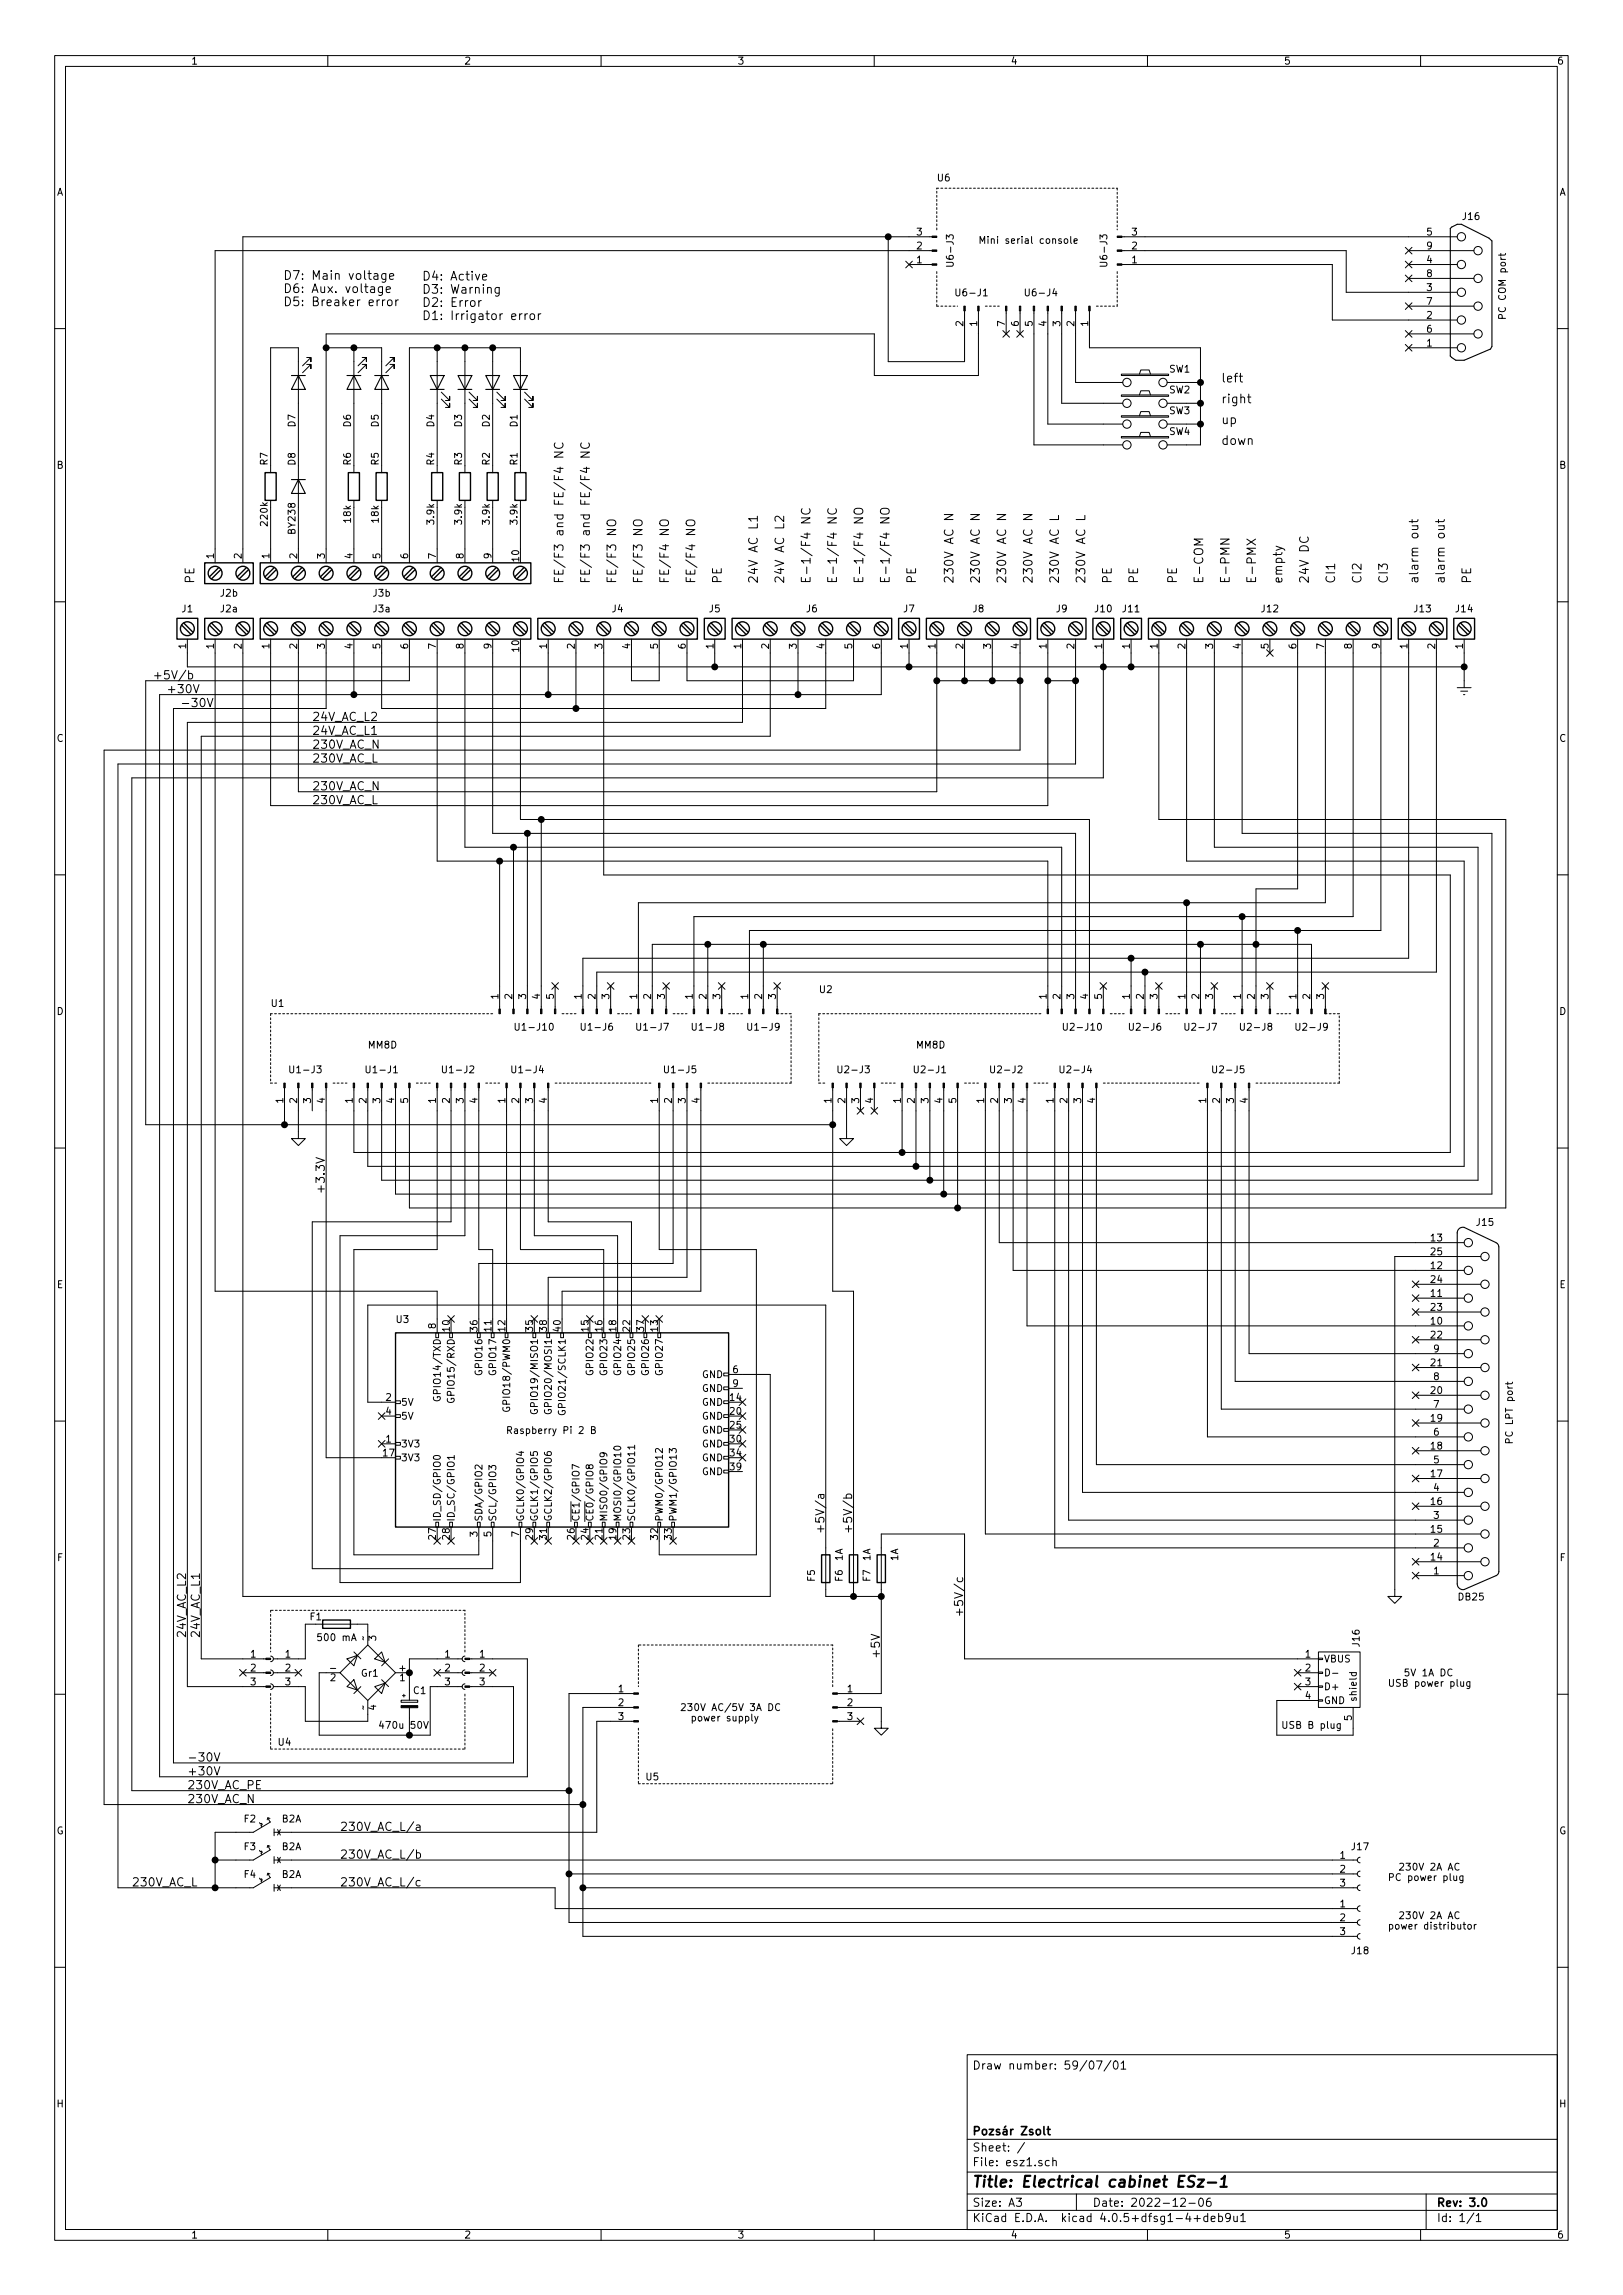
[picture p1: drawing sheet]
<svg xmlns="http://www.w3.org/2000/svg" width="297mm" height="420mm" viewBox="0 0 297 420" stroke-linecap="round" stroke-linejoin="round" font-family="sans-serif">
<defs><g id="words">
<text font-size="2.8" x="178" y="400.4">Title: Electrical cabinet ESz-1</text>
<g font-size="2.2">
<text x="49.5" y="51.2">D7: Main voltage</text>
<text x="49.5" y="53.6">D6: Aux. voltage</text>
<text x="74.9" y="51.4">D4: Active</text>
<text x="74.9" y="53.8">D3: Warning</text>
<text x="49.5" y="56">D5: Breaker error</text>
<text x="74.9" y="56.2">D2: Error</text>
<text x="74.9" y="58.6">D1: Irrigator error</text>
<text x="223.5" y="70">left</text>
<text x="223.5" y="73.8">right</text>
<text x="223.5" y="77.6">up</text>
<text x="223.5" y="81.4">down</text>
<text x="35.6" y="106.8" transform="rotate(-90 35.6 106.8)">PE</text>
<text x="103.1" y="106.8" transform="rotate(-90 103.1 106.8)">FE/F3 and FE/F4 NC</text>
<text x="107.9" y="106.8" transform="rotate(-90 107.9 106.8)">FE/F3 and FE/F4 NC</text>
<text x="112.8" y="106.8" transform="rotate(-90 112.8 106.8)">FE/F3 NO</text>
<text x="117.6" y="106.8" transform="rotate(-90 117.6 106.8)">FE/F3 NO</text>
<text x="122.4" y="106.8" transform="rotate(-90 122.4 106.8)">FE/F4 NO</text>
<text x="127.3" y="106.8" transform="rotate(-90 127.3 106.8)">FE/F4 NO</text>
<text x="132.1" y="106.8" transform="rotate(-90 132.1 106.8)">PE</text>
<text x="138.7" y="106.8" transform="rotate(-90 138.7 106.8)">24V AC L1</text>
<text x="143.5" y="106.8" transform="rotate(-90 143.5 106.8)">24V AC L2</text>
<text x="148.3" y="106.8" transform="rotate(-90 148.3 106.8)">E-1/F4 NC</text>
<text x="153.2" y="106.8" transform="rotate(-90 153.2 106.8)">E-1/F4 NC</text>
<text x="158" y="106.8" transform="rotate(-90 158 106.8)">E-1/F4 NO</text>
<text x="162.8" y="106.8" transform="rotate(-90 162.8 106.8)">E-1/F4 NO</text>
<text x="167.6" y="106.8" transform="rotate(-90 167.6 106.8)">PE</text>
<text x="174.5" y="106.8" transform="rotate(-90 174.5 106.8)">230V AC N</text>
<text x="179.3" y="106.8" transform="rotate(-90 179.3 106.8)">230V AC N</text>
<text x="184.1" y="106.8" transform="rotate(-90 184.1 106.8)">230V AC N</text>
<text x="189" y="106.8" transform="rotate(-90 189 106.8)">230V AC N</text>
<text x="193.8" y="106.8" transform="rotate(-90 193.8 106.8)">230V AC L</text>
<text x="198.6" y="106.8" transform="rotate(-90 198.6 106.8)">230V AC L</text>
<text x="203.5" y="106.8" transform="rotate(-90 203.5 106.8)">PE</text>
<text x="208.3" y="106.8" transform="rotate(-90 208.3 106.8)">PE</text>
<text x="215.4" y="106.8" transform="rotate(-90 215.4 106.8)">PE</text>
<text x="220.2" y="106.8" transform="rotate(-90 220.2 106.8)">E-COM</text>
<text x="225" y="106.8" transform="rotate(-90 225 106.8)">E-PMN</text>
<text x="229.9" y="106.8" transform="rotate(-90 229.9 106.8)">E-PMX</text>
<text x="234.7" y="106.8" transform="rotate(-90 234.7 106.8)">empty</text>
<text x="239.5" y="106.8" transform="rotate(-90 239.5 106.8)">24V DC</text>
<text x="244.3" y="106.8" transform="rotate(-90 244.3 106.8)">CI1</text>
<text x="249.2" y="106.8" transform="rotate(-90 249.2 106.8)">CI2</text>
<text x="254" y="106.8" transform="rotate(-90 254 106.8)">CI3</text>
<text x="259.6" y="106.8" transform="rotate(-90 259.6 106.8)">alarm out</text>
<text x="264.4" y="106.8" transform="rotate(-90 264.4 106.8)">alarm out</text>
<text x="269.2" y="106.8" transform="rotate(-90 269.2 106.8)">PE</text>
</g>
<g font-size="2.1">
<text x="27.9" y="124.4">+5V/b</text>
<text x="30.5" y="126.9">+30V</text>
<text x="33" y="129.5">-30V</text>
<text x="57.1" y="132">24V_AC_L2</text>
<text x="57.1" y="137.1">230V_AC_N</text>
<text x="57.1" y="134.5">24V_AC_L1</text>
<text x="57.1" y="139.6">230V_AC_L</text>
<text x="57.1" y="144.7">230V_AC_N</text>
<text x="57.1" y="147.2">230V_AC_L</text>
<text x="59.4" y="218.6" transform="rotate(-90 59.4 218.6)">+3.3V</text>
<text x="150.9" y="280.8" transform="rotate(-90 150.9 280.8)">+5V/a</text>
<text x="156" y="280.8" transform="rotate(-90 156 280.8)">+5V/b</text>
<text x="34" y="299.9" transform="rotate(-90 34 299.9)">24V_AC_L2</text>
<text x="36.6" y="299.9" transform="rotate(-90 36.6 299.9)">24V_AC_L1</text>
<text x="176.3" y="296.1" transform="rotate(-90 176.3 296.1)">+5V/c</text>
<text x="161" y="303.7" transform="rotate(-90 161 303.7)">+5V</text>
<text x="34.3" y="322.5">-30V</text>
<text x="34.3" y="327.6">230V_AC_PE</text>
<text x="34.3" y="325">+30V</text>
<text x="34.3" y="330.1">230V_AC_N</text>
<text x="62.2" y="335.2">230V_AC_L/a</text>
<text x="62.2" y="340.3">230V_AC_L/b</text>
<text x="24.1" y="345.4">230V_AC_L</text>
<text x="62.2" y="345.4">230V_AC_L/c</text>
<text x="178" y="378.9">Draw number: 59/07/01</text>
<text x="178" y="393.9">Sheet: /</text>
<text x="178" y="390.9">Pozsár Zsolt</text>
<text x="178" y="396.6">File: esz1.sch</text>
<text x="178" y="406.8">KiCad E.D.A. kicad 4.0.5+dfsg1-4+deb9u1</text>
<text x="178" y="404">Size: A3</text>
<text x="200" y="404">Date: 2022-12-06</text>
<text x="263" y="404">Rev: 3.0</text>
<text x="263" y="406.8">Id: 1/1</text>
</g>
<g font-size="1.8">
<text x="35" y="11.8">1</text>
<text x="85" y="11.8">2</text>
<text x="135" y="11.8">3</text>
<text x="185" y="11.8">4</text>
<text x="235" y="11.8">5</text>
<text x="285" y="11.8">6</text>
<text x="10.4" y="35.8">A</text>
<text x="171.4" y="33.2">U6</text>
<text x="285.4" y="35.8">A</text>
<text x="267.8" y="40.3">J16</text>
<text x="167.8" y="45.6">2</text>
<text x="167.8" y="43.1">3</text>
<text x="179.1" y="44.6">Mini serial console</text>
<text x="207.2" y="45.6">2</text>
<text x="207.2" y="43.1">3</text>
<text x="261.1" y="43.1">5</text>
<text x="261.1" y="45.6">9</text>
<text x="167.8" y="48.2">1</text>
<text x="174.5" y="48.3" transform="rotate(-90 174.5 48.3)">U6-J3</text>
<text x="202.6" y="48.3" transform="rotate(-90 202.6 48.3)">U6-J3</text>
<text x="207.2" y="48.2">1</text>
<text x="261.1" y="53.3">3</text>
<text x="261.1" y="48.2">4</text>
<text x="261.1" y="50.7">8</text>
<text x="175.4" y="54.2">U6-J1</text>
<text x="176.3" y="59.7" transform="rotate(-90 176.3 59.7)">2</text>
<text x="178.8" y="59.7" transform="rotate(-90 178.8 59.7)">1</text>
<text x="183.9" y="59.7" transform="rotate(-90 183.9 59.7)">7</text>
<text x="186.4" y="59.7" transform="rotate(-90 186.4 59.7)">6</text>
<text x="188.1" y="54.2">U6-J4</text>
<text x="189" y="59.7" transform="rotate(-90 189 59.7)">5</text>
<text x="191.5" y="59.7" transform="rotate(-90 191.5 59.7)">4</text>
<text x="194.1" y="59.7" transform="rotate(-90 194.1 59.7)">3</text>
<text x="196.6" y="59.7" transform="rotate(-90 196.6 59.7)">2</text>
<text x="199.1" y="59.7" transform="rotate(-90 199.1 59.7)">1</text>
<text x="261.1" y="58.3">2</text>
<text x="261.1" y="55.8">7</text>
<text x="275.6" y="58.6" transform="rotate(-90 275.6 58.6)">PC COM port</text>
<text x="261.1" y="63.4">1</text>
<text x="261.1" y="60.9">6</text>
<text x="214" y="68.2">SW1</text>
<text x="214" y="72">SW2</text>
<text x="214" y="75.8">SW3</text>
<text x="54.1" y="78.1" transform="rotate(-90 54.1 78.1)">D7</text>
<text x="64.2" y="78.1" transform="rotate(-90 64.2 78.1)">D6</text>
<text x="69.3" y="78.1" transform="rotate(-90 69.3 78.1)">D5</text>
<text x="79.5" y="78.1" transform="rotate(-90 79.5 78.1)">D4</text>
<text x="84.5" y="78.1" transform="rotate(-90 84.5 78.1)">D3</text>
<text x="89.6" y="78.1" transform="rotate(-90 89.6 78.1)">D2</text>
<text x="94.7" y="78.1" transform="rotate(-90 94.7 78.1)">D1</text>
<text x="214" y="79.6">SW4</text>
<text x="10.4" y="85.8">B</text>
<text x="49" y="85.1" transform="rotate(-90 49 85.1)">R7</text>
<text x="54.1" y="85.1" transform="rotate(-90 54.1 85.1)">D8</text>
<text x="64.2" y="85.1" transform="rotate(-90 64.2 85.1)">R6</text>
<text x="69.3" y="85.1" transform="rotate(-90 69.3 85.1)">R5</text>
<text x="79.5" y="85.1" transform="rotate(-90 79.5 85.1)">R4</text>
<text x="84.5" y="85.1" transform="rotate(-90 84.5 85.1)">R3</text>
<text x="89.6" y="85.1" transform="rotate(-90 89.6 85.1)">R2</text>
<text x="94.7" y="85.1" transform="rotate(-90 94.7 85.1)">R1</text>
<text x="285.4" y="85.8">B</text>
<text x="64.2" y="95.6" transform="rotate(-90 64.2 95.6)">18k</text>
<text x="69.3" y="95.6" transform="rotate(-90 69.3 95.6)">18k</text>
<text x="79.5" y="95.9" transform="rotate(-90 79.5 95.9)">3.9k</text>
<text x="84.5" y="95.9" transform="rotate(-90 84.5 95.9)">3.9k</text>
<text x="89.6" y="95.9" transform="rotate(-90 89.6 95.9)">3.9k</text>
<text x="94.7" y="95.9" transform="rotate(-90 94.7 95.9)">3.9k</text>
<text x="49" y="96.1" transform="rotate(-90 49 96.1)">220k</text>
<text x="54.1" y="97.6" transform="rotate(-90 54.1 97.6)">BY238</text>
<text x="39.1" y="102.3" transform="rotate(-90 39.1 102.3)">1</text>
<text x="44.2" y="102.3" transform="rotate(-90 44.2 102.3)">2</text>
<text x="49.3" y="102.3" transform="rotate(-90 49.3 102.3)">1</text>
<text x="54.4" y="102.3" transform="rotate(-90 54.4 102.3)">2</text>
<text x="59.4" y="102.3" transform="rotate(-90 59.4 102.3)">3</text>
<text x="64.5" y="102.3" transform="rotate(-90 64.5 102.3)">4</text>
<text x="69.6" y="102.3" transform="rotate(-90 69.6 102.3)">5</text>
<text x="74.7" y="102.3" transform="rotate(-90 74.7 102.3)">6</text>
<text x="79.8" y="102.3" transform="rotate(-90 79.8 102.3)">7</text>
<text x="84.8" y="102.3" transform="rotate(-90 84.8 102.3)">8</text>
<text x="89.9" y="102.3" transform="rotate(-90 89.9 102.3)">9</text>
<text x="95" y="102.7" transform="rotate(-90 95 102.7)">10</text>
<text x="33.3" y="112.1">J1</text>
<text x="40.4" y="109.2">J2b</text>
<text x="40.4" y="112.1">J2a</text>
<text x="68.3" y="109.2">J3b</text>
<text x="68.4" y="112.1">J3a</text>
<text x="112.1" y="112.1">J4</text>
<text x="129.8" y="112.1">J5</text>
<text x="147.6" y="112.1">J6</text>
<text x="165.4" y="112.1">J7</text>
<text x="178.1" y="112.1">J8</text>
<text x="193.3" y="112.1">J9</text>
<text x="200.5" y="112.1">J10</text>
<text x="205.5" y="112.1">J11</text>
<text x="230.9" y="112.1">J12</text>
<text x="258.9" y="112.1">J13</text>
<text x="266.5" y="112.1">J14</text>
<text x="34" y="118.8" transform="rotate(-90 34 118.8)">1</text>
<text x="39.1" y="118.8" transform="rotate(-90 39.1 118.8)">1</text>
<text x="44.2" y="118.8" transform="rotate(-90 44.2 118.8)">2</text>
<text x="49.3" y="118.8" transform="rotate(-90 49.3 118.8)">1</text>
<text x="54.4" y="118.8" transform="rotate(-90 54.4 118.8)">2</text>
<text x="59.4" y="118.8" transform="rotate(-90 59.4 118.8)">3</text>
<text x="64.5" y="118.8" transform="rotate(-90 64.5 118.8)">4</text>
<text x="69.6" y="118.8" transform="rotate(-90 69.6 118.8)">5</text>
<text x="74.7" y="118.8" transform="rotate(-90 74.7 118.8)">6</text>
<text x="79.8" y="118.8" transform="rotate(-90 79.8 118.8)">7</text>
<text x="84.8" y="118.8" transform="rotate(-90 84.8 118.8)">8</text>
<text x="89.9" y="118.8" transform="rotate(-90 89.9 118.8)">9</text>
<text x="95" y="119.2" transform="rotate(-90 95 119.2)">10</text>
<text x="100.1" y="118.8" transform="rotate(-90 100.1 118.8)">1</text>
<text x="105.2" y="118.8" transform="rotate(-90 105.2 118.8)">2</text>
<text x="110.2" y="118.8" transform="rotate(-90 110.2 118.8)">3</text>
<text x="115.3" y="118.8" transform="rotate(-90 115.3 118.8)">4</text>
<text x="120.4" y="118.8" transform="rotate(-90 120.4 118.8)">5</text>
<text x="125.5" y="118.8" transform="rotate(-90 125.5 118.8)">6</text>
<text x="130.6" y="118.8" transform="rotate(-90 130.6 118.8)">1</text>
<text x="135.6" y="118.8" transform="rotate(-90 135.6 118.8)">1</text>
<text x="140.7" y="118.8" transform="rotate(-90 140.7 118.8)">2</text>
<text x="145.8" y="118.8" transform="rotate(-90 145.8 118.8)">3</text>
<text x="150.9" y="118.8" transform="rotate(-90 150.9 118.8)">4</text>
<text x="156" y="118.8" transform="rotate(-90 156 118.8)">5</text>
<text x="161" y="118.8" transform="rotate(-90 161 118.8)">6</text>
<text x="166.1" y="118.8" transform="rotate(-90 166.1 118.8)">1</text>
<text x="171.2" y="118.8" transform="rotate(-90 171.2 118.8)">1</text>
<text x="176.3" y="118.8" transform="rotate(-90 176.3 118.8)">2</text>
<text x="181.4" y="118.8" transform="rotate(-90 181.4 118.8)">3</text>
<text x="186.4" y="118.8" transform="rotate(-90 186.4 118.8)">4</text>
<text x="191.5" y="118.8" transform="rotate(-90 191.5 118.8)">1</text>
<text x="196.6" y="118.8" transform="rotate(-90 196.6 118.8)">2</text>
<text x="201.7" y="118.8" transform="rotate(-90 201.7 118.8)">1</text>
<text x="206.8" y="118.8" transform="rotate(-90 206.8 118.8)">1</text>
<text x="211.8" y="118.8" transform="rotate(-90 211.8 118.8)">1</text>
<text x="216.9" y="118.8" transform="rotate(-90 216.9 118.8)">2</text>
<text x="222" y="118.8" transform="rotate(-90 222 118.8)">3</text>
<text x="227.1" y="118.8" transform="rotate(-90 227.1 118.8)">4</text>
<text x="232.2" y="118.8" transform="rotate(-90 232.2 118.8)">5</text>
<text x="237.2" y="118.8" transform="rotate(-90 237.2 118.8)">6</text>
<text x="242.3" y="118.8" transform="rotate(-90 242.3 118.8)">7</text>
<text x="247.4" y="118.8" transform="rotate(-90 247.4 118.8)">8</text>
<text x="252.5" y="118.8" transform="rotate(-90 252.5 118.8)">9</text>
<text x="257.6" y="118.8" transform="rotate(-90 257.6 118.8)">1</text>
<text x="262.6" y="118.8" transform="rotate(-90 262.6 118.8)">2</text>
<text x="267.7" y="118.8" transform="rotate(-90 267.7 118.8)">1</text>
<text x="10.4" y="135.8">C</text>
<text x="285.4" y="135.8">C</text>
<text x="10.4" y="185.8">D</text>
<text x="49.5" y="184.3">U1</text>
<text x="91.2" y="182.9" transform="rotate(-90 91.2 182.9)">1</text>
<text x="93.7" y="182.9" transform="rotate(-90 93.7 182.9)">2</text>
<text x="96.3" y="182.9" transform="rotate(-90 96.3 182.9)">3</text>
<text x="98.8" y="182.9" transform="rotate(-90 98.8 182.9)">4</text>
<text x="101.3" y="182.9" transform="rotate(-90 101.3 182.9)">5</text>
<text x="106.4" y="182.9" transform="rotate(-90 106.4 182.9)">1</text>
<text x="109" y="182.9" transform="rotate(-90 109 182.9)">2</text>
<text x="111.5" y="182.9" transform="rotate(-90 111.5 182.9)">3</text>
<text x="116.6" y="182.9" transform="rotate(-90 116.6 182.9)">1</text>
<text x="119.1" y="182.9" transform="rotate(-90 119.1 182.9)">2</text>
<text x="121.7" y="182.9" transform="rotate(-90 121.7 182.9)">3</text>
<text x="126.7" y="182.9" transform="rotate(-90 126.7 182.9)">1</text>
<text x="129.3" y="182.9" transform="rotate(-90 129.3 182.9)">2</text>
<text x="131.8" y="182.9" transform="rotate(-90 131.8 182.9)">3</text>
<text x="136.9" y="182.9" transform="rotate(-90 136.9 182.9)">1</text>
<text x="139.4" y="182.9" transform="rotate(-90 139.4 182.9)">2</text>
<text x="142" y="182.9" transform="rotate(-90 142 182.9)">3</text>
<text x="149.9" y="181.8">U2</text>
<text x="191.5" y="182.9" transform="rotate(-90 191.5 182.9)">1</text>
<text x="194.1" y="182.9" transform="rotate(-90 194.1 182.9)">2</text>
<text x="196.6" y="182.9" transform="rotate(-90 196.6 182.9)">3</text>
<text x="199.1" y="182.9" transform="rotate(-90 199.1 182.9)">4</text>
<text x="201.7" y="182.9" transform="rotate(-90 201.7 182.9)">5</text>
<text x="206.8" y="182.9" transform="rotate(-90 206.8 182.9)">1</text>
<text x="209.3" y="182.9" transform="rotate(-90 209.3 182.9)">2</text>
<text x="211.8" y="182.9" transform="rotate(-90 211.8 182.9)">3</text>
<text x="216.9" y="182.9" transform="rotate(-90 216.9 182.9)">1</text>
<text x="219.5" y="182.9" transform="rotate(-90 219.5 182.9)">2</text>
<text x="222" y="182.9" transform="rotate(-90 222 182.9)">3</text>
<text x="227.1" y="182.9" transform="rotate(-90 227.1 182.9)">1</text>
<text x="229.6" y="182.9" transform="rotate(-90 229.6 182.9)">2</text>
<text x="232.2" y="182.9" transform="rotate(-90 232.2 182.9)">3</text>
<text x="237.2" y="182.9" transform="rotate(-90 237.2 182.9)">1</text>
<text x="239.8" y="182.9" transform="rotate(-90 239.8 182.9)">2</text>
<text x="242.3" y="182.9" transform="rotate(-90 242.3 182.9)">3</text>
<text x="285.4" y="185.8">D</text>
<text x="67.3" y="191.9">MM8D</text>
<text x="94.8" y="188.7">U1-J10</text>
<text x="106.8" y="188.7">U1-J6</text>
<text x="117" y="188.7">U1-J7</text>
<text x="127.1" y="188.7">U1-J8</text>
<text x="137.3" y="188.7">U1-J9</text>
<text x="167.6" y="191.9">MM8D</text>
<text x="195.2" y="188.7">U2-J10</text>
<text x="207.1" y="188.7">U2-J6</text>
<text x="217.3" y="188.7">U2-J7</text>
<text x="227.5" y="188.7">U2-J8</text>
<text x="237.6" y="188.7">U2-J9</text>
<text x="53.5" y="196.5">U1-J3</text>
<text x="67.4" y="196.5">U1-J1</text>
<text x="81.4" y="196.5">U1-J2</text>
<text x="94.1" y="196.5">U1-J4</text>
<text x="122" y="196.5">U1-J5</text>
<text x="153.8" y="196.5">U2-J3</text>
<text x="167.8" y="196.5">U2-J1</text>
<text x="181.7" y="196.5">U2-J2</text>
<text x="194.4" y="196.5">U2-J4</text>
<text x="222.4" y="196.5">U2-J5</text>
<text x="51.8" y="201.9" transform="rotate(-90 51.8 201.9)">1</text>
<text x="54.4" y="201.9" transform="rotate(-90 54.4 201.9)">2</text>
<text x="56.9" y="201.9" transform="rotate(-90 56.9 201.9)">3</text>
<text x="59.4" y="201.9" transform="rotate(-90 59.4 201.9)">4</text>
<text x="64.5" y="201.9" transform="rotate(-90 64.5 201.9)">1</text>
<text x="67.1" y="201.9" transform="rotate(-90 67.1 201.9)">2</text>
<text x="69.6" y="201.9" transform="rotate(-90 69.6 201.9)">3</text>
<text x="72.1" y="201.9" transform="rotate(-90 72.1 201.9)">4</text>
<text x="74.7" y="201.9" transform="rotate(-90 74.7 201.9)">5</text>
<text x="79.8" y="201.9" transform="rotate(-90 79.8 201.9)">1</text>
<text x="82.3" y="201.9" transform="rotate(-90 82.3 201.9)">2</text>
<text x="84.8" y="201.9" transform="rotate(-90 84.8 201.9)">3</text>
<text x="87.4" y="201.9" transform="rotate(-90 87.4 201.9)">4</text>
<text x="92.5" y="201.9" transform="rotate(-90 92.5 201.9)">1</text>
<text x="95" y="201.9" transform="rotate(-90 95 201.9)">2</text>
<text x="97.5" y="201.9" transform="rotate(-90 97.5 201.9)">3</text>
<text x="100.1" y="201.9" transform="rotate(-90 100.1 201.9)">4</text>
<text x="120.4" y="201.9" transform="rotate(-90 120.4 201.9)">1</text>
<text x="122.9" y="201.9" transform="rotate(-90 122.9 201.9)">2</text>
<text x="125.5" y="201.9" transform="rotate(-90 125.5 201.9)">3</text>
<text x="128" y="201.9" transform="rotate(-90 128 201.9)">4</text>
<text x="152.1" y="201.9" transform="rotate(-90 152.1 201.9)">1</text>
<text x="154.7" y="201.9" transform="rotate(-90 154.7 201.9)">2</text>
<text x="157.2" y="201.9" transform="rotate(-90 157.2 201.9)">3</text>
<text x="159.8" y="201.9" transform="rotate(-90 159.8 201.9)">4</text>
<text x="164.8" y="201.9" transform="rotate(-90 164.8 201.9)">1</text>
<text x="167.4" y="201.9" transform="rotate(-90 167.4 201.9)">2</text>
<text x="169.9" y="201.9" transform="rotate(-90 169.9 201.9)">3</text>
<text x="172.5" y="201.9" transform="rotate(-90 172.5 201.9)">4</text>
<text x="175" y="201.9" transform="rotate(-90 175 201.9)">5</text>
<text x="180.1" y="201.9" transform="rotate(-90 180.1 201.9)">1</text>
<text x="182.6" y="201.9" transform="rotate(-90 182.6 201.9)">2</text>
<text x="185.2" y="201.9" transform="rotate(-90 185.2 201.9)">3</text>
<text x="187.7" y="201.9" transform="rotate(-90 187.7 201.9)">4</text>
<text x="192.8" y="201.9" transform="rotate(-90 192.8 201.9)">1</text>
<text x="195.3" y="201.9" transform="rotate(-90 195.3 201.9)">2</text>
<text x="197.9" y="201.9" transform="rotate(-90 197.9 201.9)">3</text>
<text x="200.4" y="201.9" transform="rotate(-90 200.4 201.9)">4</text>
<text x="220.7" y="201.9" transform="rotate(-90 220.7 201.9)">1</text>
<text x="223.3" y="201.9" transform="rotate(-90 223.3 201.9)">2</text>
<text x="225.8" y="201.9" transform="rotate(-90 225.8 201.9)">3</text>
<text x="228.3" y="201.9" transform="rotate(-90 228.3 201.9)">4</text>
<text x="261.9" y="227.2">13</text>
<text x="270.3" y="224.4">J15</text>
<text x="261.9" y="232.3">12</text>
<text x="261.9" y="229.8">25</text>
<text x="10.4" y="235.8">E</text>
<text x="261.9" y="237.4">11</text>
<text x="261.9" y="239.9">23</text>
<text x="261.9" y="234.9">24</text>
<text x="285.4" y="235.8">E</text>
<text x="72.5" y="242.2">U3</text>
<text x="79.8" y="243.2" transform="rotate(-90 79.8 243.2)">8</text>
<text x="82.3" y="243.7" transform="rotate(-90 82.3 243.7)">10</text>
<text x="87.4" y="243.7" transform="rotate(-90 87.4 243.7)">36</text>
<text x="89.9" y="243.7" transform="rotate(-90 89.9 243.7)">11</text>
<text x="92.5" y="243.7" transform="rotate(-90 92.5 243.7)">12</text>
<text x="97.5" y="243.7" transform="rotate(-90 97.5 243.7)">35</text>
<text x="100.1" y="243.7" transform="rotate(-90 100.1 243.7)">38</text>
<text x="102.6" y="243.7" transform="rotate(-90 102.6 243.7)">40</text>
<text x="107.7" y="243.7" transform="rotate(-90 107.7 243.7)">15</text>
<text x="110.2" y="243.7" transform="rotate(-90 110.2 243.7)">16</text>
<text x="112.8" y="243.7" transform="rotate(-90 112.8 243.7)">18</text>
<text x="115.3" y="243.7" transform="rotate(-90 115.3 243.7)">22</text>
<text x="117.9" y="243.7" transform="rotate(-90 117.9 243.7)">37</text>
<text x="120.4" y="243.7" transform="rotate(-90 120.4 243.7)">13</text>
<text x="261.9" y="242.5">10</text>
<text x="261.9" y="245">22</text>
<text x="88.3" y="251.4" transform="rotate(-90 88.3 251.4)">GPIO16</text>
<text x="90.8" y="251.4" transform="rotate(-90 90.8 251.4)">GPIO17</text>
<text x="108.6" y="251.4" transform="rotate(-90 108.6 251.4)">GPIO22</text>
<text x="111.1" y="251.4" transform="rotate(-90 111.1 251.4)">GPIO23</text>
<text x="113.7" y="251.4" transform="rotate(-90 113.7 251.4)">GPIO24</text>
<text x="116.2" y="251.4" transform="rotate(-90 116.2 251.4)">GPIO25</text>
<text x="118.7" y="251.4" transform="rotate(-90 118.7 251.4)">GPIO26</text>
<text x="121.3" y="251.4" transform="rotate(-90 121.3 251.4)">GPIO27</text>
<text x="134.1" y="251.4">6</text>
<text x="261.9" y="250.1">21</text>
<text x="262.4" y="247.6">9</text>
<text x="70.6" y="256.5">2</text>
<text x="73.4" y="257.3">5V</text>
<text x="80.6" y="255.4" transform="rotate(-90 80.6 255.4)">GPIO14/TXD</text>
<text x="83.2" y="255.6" transform="rotate(-90 83.2 255.6)">GPIO15/RXD</text>
<text x="93.3" y="257.2" transform="rotate(-90 93.3 257.2)">GPIO18/PWM0</text>
<text x="98.4" y="257.4" transform="rotate(-90 98.4 257.4)">GPIO19/MISO1</text>
<text x="101" y="257.4" transform="rotate(-90 101 257.4)">GPIO20/MOSI1</text>
<text x="103.5" y="257.7" transform="rotate(-90 103.5 257.7)">GPIO21/SCLK1</text>
<text x="128.4" y="252.3">GND</text>
<text x="128.4" y="254.8">GND</text>
<text x="128.4" y="257.3">GND</text>
<text x="133.7" y="256.5">14</text>
<text x="134.1" y="253.9">9</text>
<text x="261.9" y="255.2">20</text>
<text x="262.4" y="257.7">7</text>
<text x="262.4" y="252.6">8</text>
<text x="70.6" y="259">4</text>
<text x="73.4" y="259.9">5V</text>
<text x="93.9" y="262.5">Raspberry Pi 2 B</text>
<text x="128.4" y="259.9">GND</text>
<text x="128.4" y="262.4">GND</text>
<text x="133.7" y="259">20</text>
<text x="133.7" y="261.5">25</text>
<text x="261.9" y="260.3">19</text>
<text x="262.4" y="262.8">6</text>
<text x="276.9" y="263.1" transform="rotate(-90 276.9 263.1)">PC LPT port</text>
<text x="70.2" y="266.6">17</text>
<text x="70.6" y="264.1">1</text>
<text x="73.4" y="265">3V3</text>
<text x="73.4" y="267.5">3V3</text>
<text x="128.4" y="265">GND</text>
<text x="128.4" y="267.5">GND</text>
<text x="133.7" y="264.1">30</text>
<text x="133.7" y="266.6">34</text>
<text x="133.7" y="269.2">39</text>
<text x="261.9" y="265.3">18</text>
<text x="262.4" y="267.9">5</text>
<text x="128.4" y="270">GND</text>
<text x="261.9" y="275.5">16</text>
<text x="261.9" y="270.4">17</text>
<text x="262.4" y="273">4</text>
<text x="79.8" y="281.8" transform="rotate(-90 79.8 281.8)">27</text>
<text x="80.6" y="278.6" transform="rotate(-90 80.6 278.6)">ID_SD/GPIO0</text>
<text x="82.3" y="281.8" transform="rotate(-90 82.3 281.8)">28</text>
<text x="83.2" y="278.6" transform="rotate(-90 83.2 278.6)">ID_SC/GPIO1</text>
<text x="87.4" y="281.3" transform="rotate(-90 87.4 281.3)">3</text>
<text x="88.3" y="278.6" transform="rotate(-90 88.3 278.6)">SDA/GPIO2</text>
<text x="89.9" y="281.3" transform="rotate(-90 89.9 281.3)">5</text>
<text x="90.8" y="278.6" transform="rotate(-90 90.8 278.6)">SCL/GPIO3</text>
<text x="95" y="281.3" transform="rotate(-90 95 281.3)">7</text>
<text x="95.9" y="278.6" transform="rotate(-90 95.9 278.6)">GCLK0/GPIO4</text>
<text x="97.5" y="281.8" transform="rotate(-90 97.5 281.8)">29</text>
<text x="98.4" y="278.6" transform="rotate(-90 98.4 278.6)">GCLK1/GPIO5</text>
<text x="100.1" y="281.8" transform="rotate(-90 100.1 281.8)">31</text>
<text x="101" y="278.6" transform="rotate(-90 101 278.6)">GCLK2/GPIO6</text>
<text x="105.2" y="281.8" transform="rotate(-90 105.2 281.8)">26</text>
<text x="106" y="278.6" transform="rotate(-90 106 278.6)">CE1/GPIO7</text>
<text x="107.7" y="281.8" transform="rotate(-90 107.7 281.8)">24</text>
<text x="108.6" y="278.6" transform="rotate(-90 108.6 278.6)">CE0/GPIO8</text>
<text x="110.2" y="281.8" transform="rotate(-90 110.2 281.8)">21</text>
<text x="111.1" y="278.6" transform="rotate(-90 111.1 278.6)">MISO0/GPIO9</text>
<text x="112.8" y="281.8" transform="rotate(-90 112.8 281.8)">19</text>
<text x="113.7" y="278.6" transform="rotate(-90 113.7 278.6)">MOSI0/GPIO10</text>
<text x="115.3" y="281.8" transform="rotate(-90 115.3 281.8)">23</text>
<text x="116.2" y="278.6" transform="rotate(-90 116.2 278.6)">SCLK0/GPIO11</text>
<text x="120.4" y="281.8" transform="rotate(-90 120.4 281.8)">32</text>
<text x="121.3" y="278.6" transform="rotate(-90 121.3 278.6)">PWM0/GPIO12</text>
<text x="122.9" y="281.8" transform="rotate(-90 122.9 281.8)">33</text>
<text x="123.8" y="278.6" transform="rotate(-90 123.8 278.6)">PWM1/GPIO13</text>
<text x="261.9" y="280.6">15</text>
<text x="262.4" y="278">3</text>
<text x="10.5" y="285.8">F</text>
<text x="154.2" y="285.8" transform="rotate(-90 154.2 285.8)">1A</text>
<text x="159.3" y="285.8" transform="rotate(-90 159.3 285.8)">1A</text>
<text x="164.4" y="285.8" transform="rotate(-90 164.4 285.8)">1A</text>
<text x="261.9" y="285.7">14</text>
<text x="262.4" y="283.1">2</text>
<text x="285.5" y="285.8">F</text>
<text x="149.1" y="289.5" transform="rotate(-90 149.1 289.5)">F5</text>
<text x="154.2" y="289.5" transform="rotate(-90 154.2 289.5)">F6</text>
<text x="159.3" y="289.5" transform="rotate(-90 159.3 289.5)">F7</text>
<text x="262.4" y="288.2">1</text>
<text x="267" y="293">DB25</text>
<text x="56.8" y="296.6">F1</text>
<text x="45.9" y="303.4">1</text>
<text x="45.9" y="306">2</text>
<text x="52.2" y="303.4">1</text>
<text x="52.2" y="306">2</text>
<text x="58.4" y="300.4">500 mA</text>
<text x="60.7" y="306">-</text>
<text x="68.8" y="300.4" transform="rotate(-90 68.8 300.4)">3</text>
<text x="73.2" y="306">+</text>
<text x="81.4" y="303.4">1</text>
<text x="81.4" y="306">2</text>
<text x="87.8" y="303.4">1</text>
<text x="87.8" y="306">2</text>
<text x="238.9" y="303.4">1</text>
<text x="238.9" y="306">2</text>
<text x="242.3" y="304.3">VBUS</text>
<text x="248.8" y="301.4" transform="rotate(-90 248.8 301.4)">J16</text>
<text x="45.9" y="308.5">3</text>
<text x="52.2" y="308.5">3</text>
<text x="60.5" y="307.8">2</text>
<text x="66.1" y="307">Gr1</text>
<text x="73.2" y="307.8">1</text>
<text x="75.7" y="310.1">C1</text>
<text x="81.4" y="308.5">3</text>
<text x="87.8" y="308.5">3</text>
<text x="113.2" y="309.8">1</text>
<text x="155.1" y="309.8">1</text>
<text x="238.9" y="308.5">3</text>
<text x="238.9" y="311.1">4</text>
<text x="242.3" y="309.4">D+</text>
<text x="242.3" y="312">GND</text>
<text x="248.3" y="311.6" transform="rotate(-90 248.3 311.6)">shield</text>
<text x="254" y="308.8">USB power plug</text>
<text x="255.5" y="306.9">5V 1A DC</text>
<text x="68.8" y="313.1" transform="rotate(-90 68.8 313.1)">4</text>
<text x="70" y="316.5">470u 50V</text>
<text x="113.2" y="312.3">2</text>
<text x="113.2" y="314.9">3</text>
<text x="124.5" y="313.2">230V AC/5V 3A DC</text>
<text x="125.4" y="315.1">power supply</text>
<text x="155.1" y="312.3">2</text>
<text x="155.1" y="314.9">3</text>
<text x="235.2" y="316.5">USB B plug</text>
<text x="247.4" y="315" transform="rotate(-90 247.4 315)">5</text>
<text x="50.8" y="319.6">U4</text>
<text x="118.1" y="325.9">U5</text>
<text x="10.3" y="335.8">G</text>
<text x="44.7" y="333.6">F2</text>
<text x="51.6" y="333.6">B2A</text>
<text x="285.3" y="335.8">G</text>
<text x="44.7" y="338.7">F3</text>
<text x="51.6" y="338.7">B2A</text>
<text x="245.3" y="340.3">1</text>
<text x="247.4" y="338.7">J17</text>
<text x="44.7" y="343.8">F4</text>
<text x="51.6" y="343.8">B2A</text>
<text x="245.3" y="342.8">2</text>
<text x="245.3" y="345.4">3</text>
<text x="254" y="344.3">PC power plug</text>
<text x="255" y="342.4">230V 2A AC</text>
<text x="245.3" y="349.2">1</text>
<text x="245.3" y="351.7">2</text>
<text x="254" y="353.2">power distributor</text>
<text x="255" y="351.3">230V 2A AC</text>
<text x="245.3" y="354.2">3</text>
<text x="247.4" y="357.8">J18</text>
<text x="10.4" y="385.8">H</text>
<text x="285.4" y="385.8">H</text>
<text x="35" y="409.8">1</text>
<text x="85" y="409.8">2</text>
<text x="135" y="409.8">3</text>
<text x="185" y="409.8">4</text>
<text x="235" y="409.8">5</text>
<text x="285" y="409.8">6</text>
</g>
</g></defs>
<g fill="none" stroke="#000" stroke-width=".18">
<path d="M10 10.2h277v400h-277zM12 12.2h273v396h-273zM60 10.2v2M110 10.2v2M160 10.2v2M210 10.2v2M260 10.2v2M66.7 49.5v1.4l.3 .2M66.7 52.5h.6M67 52v1.3l.3 .3M67.3 50.1h.6M67.6 49.5v1.4l.3 .2"/>
<path d="M67.6 55.4l.7-.1-.1-.3-.4-.1-.2 .2v.8h.6M67.9 52.6h.6l.1 1M68.5 50.2h.6l.1 .9M68.6 52.9l-.6 .1a.31 .31 0 0 0-.2 .3 .31 .31 0 0 0 .2 .3l.6-.1M69 54.9v1.1M69.2 50.5h-.6a.31 .31 0 0 0-.2 .3 .31 .31 0 0 0 .2 .3h.6M69.5 54.9l-.3 .1-.2 .2M70 52.5v1.3l-.3 .3-.4-.1M70 52.6l-.5-.1-.3 .3v.5l.2 .2h.6M70 54.9v1.1M70.5 54.9l-.3 .1-.2 .2M70.6 50.1v1.3l-.3 .3-.4-.1"/>
<path d="M70.6 50.2l-.4-.1-.4 .3v.4l.2 .3h.6M70.7 53l.8-.1-.1-.3-.5-.1-.2 .2 .1 .8h.6M71 55.1l.2-.2 .5 .2 .1 .6-.2 .2-.4 .1-.2-.2zM71.3 50.6l.8-.1-.1-.3-.5-.1-.2 .2 .1 .8h.6M72.4 54.9v1.1M72.9 54.9l-.3 .1-.2 .2M85.2 55v1.1M85.3 50.2h.6M85.5 49.7v1.3l.4 .3M85.6 55l-.3 .1-.1 .2M86.3 55.1l.3-.1 .3 .3v.5l-.3 .3-.3-.1-.2-.2v-.5zM86.4 49.7v.1"/>
<path d="M86.4 50.2v1.1M87 50.2l.4 1.1 .4-1.1M87.6 55v1.1M88.1 55l-.3 .1-.2 .2M88.3 50.7l.8-.1-.1-.3-.5-.1-.2 .2 .1 .8h.6M88.5 52.1v.1M88.5 52.6v1.1M89.2 52.8l.3-.2 .3 .1 .1 1M89.2 52.6v1.1M91.4 52.6v1.3l-.3 .3-.4-.1M91.4 52.7l-.5-.1-.3 .3v.5l.2 .2h.6M93.6 58l.8-.2-.1-.3-.4-.1-.3 .3 .1 .7h.6"/>
<path d="M95.1 57.4v1.1M95.6 57.4l-.4 .1-.1 .3M96.1 57.4v1.1M96.5 57.4l-.3 .1-.1 .3M97.1 57.6l.2-.2 .5 .2v.6l-.1 .2-.4 .1-.2-.1zM98.5 57.4v1.1M99 57.4l-.3 .1-.2 .3M162.6 43.3v22.9h13.9v-9.3M165.8 47.8l1.2 1.2M166.4 48.4h4.2M167 47.8l-1.2 1.2M170.6 45.9h-131.2v57.1"/>
<path d="M170.6 43.3h-126.2v59.7M173.2 43.8v-.8l.5 .4 .1-.4h.5l.2 .2-.2 .6M179.1 56.9v11.8h-19.1v-7.6h-100.3v41.9M180 54.2h.7M184.1 56.9v4.2M186.7 56.9v4.2M189.2 56.9v24.5h16.3M191.8 56.9v20.7h13.7M193 52.8l-.3 .9h.7M194.2 43.8l-.3-.1-.1 .2v.2l.4 .1v.3h-.4M194.3 56.9v16.9h11.2M194.8 43.8l.2-.1 .4 .1v.5l-.1 .2-.3 .1-.2-.2z"/>
<path d="M196 43.3v1.1l.1 .2M196.6 44.1l.6-.1-.1-.2-.4-.1-.1 .2v.6h.5M196.8 56.9v13.1h8.7M199.4 56.9v6.8h20.3v17.7h-6.1M201.3 43.8v-.8l.5 .4 .1-.4h.6l.1 .2-.1 .6M205.3 48.4h38.5v10.2h22.9M205.3 45.9h41.1v7.6h20.3M205.3 43.3h61.4M257.2 45.3l1.2 1.2M257.2 47.8l1.2 1.2M257.2 50.4l1.2 1.2M257.2 55.4l1.2 1.3"/>
<path d="M257.8 56h11.9M257.8 51h11.9M257.8 48.4h8.9M257.8 45.9h11.9M258.4 45.3l-1.2 1.2M258.4 47.8l-1.2 1.2M258.4 50.4l-1.2 1.2M258.4 55.4l-1.2 1.3M274.7 47.1l.2 .4M274.7 46.4v.5M275.5 46.4l-.2 .3h-1M10 60.2h2"/>
<path d="M56.1 65.4h.8v.8v-.8l-1.5 1.6M56.1 66.7h.8v.8v-.8l-1.5 1.5M59.7 63.7h10.1v22.8M64.8 63.7v22.8M66.3 65.4h.8v.8v-.8l-1.6 1.6M66.3 66.7h.8v.8v-.8l-1.6 1.5M71.4 65.4h.7v.8v-.8l-1.5 1.6M71.4 66.7h.7v.8v-.8l-1.5 1.5M80 63.7v22.8M80.8 73.1l1.5 1.5v-.8v.8h-.8M80.8 71.8l1.5 1.5v-.7v.7h-.8M85.1 63.7v22.8"/>
<path d="M85.9 73.1l1.5 1.5v-.8v.8h-.8M85.9 71.8l1.5 1.5v-.7v.7h-.8M90.2 63.7v22.8M90.9 73.1l1.6 1.5v-.8v.8h-.8M90.9 71.8l1.6 1.5v-.7v.7h-.8M96 73.1l1.5 1.5v-.8v.8h-.7M96 71.8l1.5 1.5v-.7v.7h-.7M183.5 60.5l1.3 1.2M184.8 60.5l-1.3 1.2M186.1 60.5l1.2 1.2M187.3 60.5l-1.2 1.2M205.2 68.5h8.7v.2h-8.7z"/>
<path d="M205.2 72.3h8.7v.3h-8.7zM205.2 76.1h8.7v.3h-8.7zM205.2 79.9h8.7v.3h-8.7zM208.5 68.5l.3-.8h1.5l.3 .8M208.5 72.3l.3-.8h1.5l.3 .8M208.5 76.1l.3-.7h1.5l.3 .7M208.5 79.9l.3-.7h1.5l.3 .7M213.6 70h6.1M213.6 73.8h6.1M213.6 77.6h6.1M226.8 68.9h.6M227 68.3v1.4l.4 .2"/>
<path d="M228.3 72.7h.6M228.5 72.2v1.3l.4 .3M257.2 60.5l1.2 1.2M257.2 63.1l1.2 1.2M257.8 63.7h8.9M257.8 61.1h11.9M258.4 60.5l-1.2 1.2M258.4 63.1l-1.2 1.2M285 60.2h2M49.5 86.5v-22.8h5.1v39.3M49.5 91.6v11.4M64.8 91.6v11.4"/>
<path d="M69.8 91.6v11.4M80 91.6v11.4M85.1 91.6v11.4M90.2 91.6v11.4M95.2 86.5v-22.8h-20.3v39.3M95.2 91.6v8.9M101.4 82.8h1.6l-1.6 .9h1.6M101.6 81.1a.64 .64 0 0 0 0 .8 .64 .64 0 0 0 .8 .2 .6 .6 0 0 0 .6-.3 .6 .6 0 0 0-.1-.7M106.3 82.8h1.6l-1.6 .9h1.6M106.4 81.1a.64 .64 0 0 0 0 .8 .64 .64 0 0 0 .8 .2 .6 .6 0 0 0 .6-.3 .6 .6 0 0 0-.1-.7M111.2 95.4a1.02 1.02 0 0 1 1.5 .2 .54 .54 0 0 1-.5 .7h-.6a.53 .53 0 0 1-.5-.3 .53 .53 0 0 1 .1-.6zM116.2 95.3a1.08 1.08 0 0 1 1.3 .3 .54 .54 0 0 1-.5 .7h-.5a.54 .54 0 0 1-.6-.4 .54 .54 0 0 1 .3-.6z"/>
<path d="M121 95.3a1.08 1.08 0 0 1 1.4 .3 .54 .54 0 0 1-.6 .7h-.5a.54 .54 0 0 1-.5-.4 .54 .54 0 0 1 .2-.6zM125.7 95.4a1.02 1.02 0 0 1 1.5 .2 .54 .54 0 0 1-.6 .7h-.5a.53 .53 0 0 1-.5-.3 .53 .53 0 0 1 .1-.6zM138.6 95h-1.6l.5 .4M138.6 94.5v.9M143.4 94.5v1l-.9-.9-.2-.1-.3 .1-.2 .2v.4l.2 .2M146.7 94.8h1.6l-1.6 .9h1.6M146.8 93.1a.64 .64 0 0 0 0 .8 .64 .64 0 0 0 .8 .2 .6 .6 0 0 0 .6-.3 .6 .6 0 0 0-.1-.7M151.5 94.8h1.6l-1.6 .9h1.6M151.6 93.1a.64 .64 0 0 0 0 .8 .64 .64 0 0 0 .8 .2 .6 .6 0 0 0 .6-.3 .6 .6 0 0 0-.1-.7M156.3 94.8h1.6l-1.6 .9h1.6M156.4 93.3a1.02 1.02 0 0 1 1.5 .1 .54 .54 0 0 1-.5 .7h-.6a.53 .53 0 0 1-.4-.3 .53 .53 0 0 1 0-.5zM161.1 94.8h1.6l-1.6 .9h1.6"/>
<path d="M161.2 93.3a1.02 1.02 0 0 1 1.5 .1 .54 .54 0 0 1-.5 .7h-.5a.53 .53 0 0 1-.5-.3 .53 .53 0 0 1 0-.5zM172.8 94.2h1.6l-1.6 .9h1.6M177.6 94.2h1.6l-1.6 .9h1.6M182.5 94.2h1.6l-1.6 .9h1.6M187.3 94.2h1.6l-1.6 .9h1.6M193.7 94.4v.7h-1.6M198.6 94.4v.7h-1.6M220.1 98.7h-1.6l1.2 .5-1.2 .6h1.6M223.4 98.7h1.6l-1.6 .9h1.6M228.2 98.7l1.6 1.1M229.8 98.7l-1.6 1.1M233.6 100l1.4 .5 .2 .3"/>
<path d="M238 98.3a.64 .64 0 0 0 0 .8 .64 .64 0 0 0 .8 .2 .6 .6 0 0 0 .6-.3 .6 .6 0 0 0-.1-.7M258.4 96.3h1.1M258.4 95.1v.6M259.4 96.3l.1 .2-.1 .4h-1M259.5 95.1l-.2 .4h-1.4M263.3 96.3h1M263.3 95.1v.6M264.2 96.3l.1 .2v.4h-1M264.3 95.1l-.2 .4h-1.4M10 110.2h2M34.3 117v5.1h233.7M39.4 117v119.4h40.6v7.6"/>
<path d="M44.4 117v175.3h96.6v-40.7h-7.7M49.5 117v30.5h142.3v-30.5M54.6 117v27.9h116.8v-27.9M59.7 117v12.7h-28v193h62.3v-13.9h-8M64.8 117v10.2M69.8 117v12.7h81.3v-12.7M74.9 117v7.6h-48.2v81.3h125.7M80 117v40.6h111.8v27.1M85.1 117v38.1h109.2v29.6M90.2 117v35.6h106.6v32.1M95.2 119.5v30.5h104.2v34.7M100.3 117v10.2"/>
<path d="M105.4 117v12.7M110.5 117v43.2h154.9v50.8h-200.6v-11.8M115.6 117v7.6h5v-7.6M125.7 117v7.6h30.5v-7.6M130.8 117v5.1M135.9 117v15.2h-101.6v176.6h14.4M141 117v17.8h-104.2v168.9h11.9M146 117v10.2M161.3 117v10.2h-132.1v198.1h67.3v-21.6h-10.5M166.4 117v5.1M176.5 117v7.6M181.6 117v7.6"/>
<path d="M186.7 117v20.3h-167.7v193.1h87.7M196.8 117v22.9h-175.2v205.7h24.8l3.1-1.9M201.9 117v25.4h-177.8v185.4h80M207 117v5.1M212.1 117v33h63.5v71.1h-200.7v-21.9M217.2 117v40.6h50.8v55.9h-200.7v-14.3M222.2 117v38.1h48.3v61h-200.7v-16.9M227.3 117v35.6h45.7v66h-200.6v-19.4M231.8 118.9l1.2 1.3M232.4 117v2.5M233 118.9l-1.2 1.3M237.5 117v45.7h-7.6v22"/>
<path d="M242.6 117v48.3h-125.8v19.4M247.6 117v50.8h-120.6v16.9M252.7 117v53.3h-115.5v14.4M257.8 117v58.4h-151.1v9.3M262.9 117v61h-153.7v6.7M268 117v8.9M285 110.2h2M34.5 123.4l.5-.1 .3 .3v.4l-.2 .2h-.6M34.5 122.8v1.5M35.4 125.3l.5 1.5 .5-1.5M37.9 127.9l.6 1.5 .5-1.5M171.4 124.6h15.3"/>
<path d="M191.8 124.6h5M266.7 125.9h2.5M267.3 126.5h1.3M267.8 127.2h.3M91.4 157.6v27.1M94 155.1v29.6M96.5 152.6v32.1M99.1 150v34.7M10 160.2h2M101 179.9l1.2 1.2M102.2 179.9l-1.2 1.2M111.2 179.9l1.2 1.2"/>
<path d="M112.4 179.9l-1.2 1.2M121.3 179.9l1.2 1.2M122.5 179.9l-1.2 1.2M129.5 172.9v11.8M131.5 179.9l1.2 1.2M132.7 179.9l-1.2 1.2M139.7 172.9v11.8M141.6 179.9l1.2 1.2M142.8 179.9l-1.2 1.2M201.3 179.9l1.2 1.2M202.5 179.9l-1.2 1.2M207 175.4v9.3"/>
<path d="M209.5 178v6.7M211.5 179.9l1.2 1.2M212.7 179.9l-1.2 1.2M217.2 165.3v19.4M219.7 172.9v11.8M221.6 179.9l1.3 1.2M222.9 179.9l-1.3 1.2M227.3 167.8v16.9M231.8 179.9l1.2 1.2M233 179.9l-1.2 1.2M237.5 170.3v14.4M242 179.9l1.2 1.2"/>
<path d="M243.2 179.9l-1.2 1.2M285 160.2h2M52.1 199.2v6.7M54.6 199.2v9.2h1.3l-1.3 1.3-1.3-1.3h1.3M57.1 199.2v4.2M58 195.1h.8l-.5 .5 .4 .1v.6l-.2 .1-.5-.1M59.7 199.2v67.7h10.1M72 196.4h.7M80 199.2v29.6h-15.2v55.8h22.8v-5M82.5 199.2v24.5h-25.4v63.5h33.1v-7.6M85.1 199.2v27h-22.9v63.5h33v-10.1M86 195.2l.5-.1 .2 .1v.3l-.8 .9h.8"/>
<path d="M87.6 199.2v29.6h2.6v12.7M92.7 199.2v42.3M94.3 187.3v1.1l.2 .2h.3l.2-.2v-1.1M95.2 199.2v29.6h15.3v12.7M97.8 199.2v27h15.2v15.3M99 195.1l-.3 .9h.8M100.3 199.2v24.5h15.3v17.8M100.6 187.4l.2-.1a.67 .67 0 0 1 .5 .7 .67 .67 0 0 1-.5 .6l-.3-.5zM101.6 180.5v4.2M111.8 180.5v4.2M112 187.3l-.4 .1-.1 .2-.1 .8 .2 .2 .5-.1v-.4l-.1-.2-.4-.1-.2 .3M119.4 184.7v-11.8h120.6v11.8"/>
<path d="M120.6 199.2v29.6h17.8v55.8h-17.8v-2.5M121.5 187.3h.8l-.5 1.3M121.9 180.5v4.2M123.2 199.2v32.1h-35.6v10.2M125.7 199.2v34.6h-25.4v7.7M127.3 195.1h-.6l-.1 .6 .2-.1 .5 .1v.6l-.2 .1-.5-.1M128.3 199.2v37.2h-25.4v5.1M132 187.9l-.3-.3 .1-.2 .2-.1 .4 .1v.3l-.6 .2-.1 .2 .1 .4 .2 .1h.2l.2-.2v-.4l-.2-.1M132.1 180.5v4.2M142.2 180.5v4.2M142.6 187.9l-.2 .2h-.3l-.2-.2 .1-.5 .4-.1 .2 .3a.84 .84 0 0 1-.4 1h-.2M152.4 199.2v37.2h3.8v55.9"/>
<path d="M154.9 199.2v9.2h1.3l-1.3 1.3-1.2-1.3h1.2M157.5 199.2v4.2M158.3 195.1h.8l-.4 .5 .4 .1v.6l-.2 .1-.6-.1M160 199.2v4.2M165.1 199.2v11.8M167.6 199.2v14.3M170.2 199.2v16.9M172.4 196.4h.7M172.7 199.2v19.4M175.3 199.2v21.9M180.3 199.2v81.6h90.7M182.9 199.2v28.3h85.1"/>
<path d="M185.4 199.2v33.4h82.6M186.3 195.2l.5-.1 .2 .1v.3l-.7 .9h.7M188 199.2v43.5h80M193 199.2v84.2h75M194.6 187.3v1.1l.2 .2h.3l.2-.2v-1.1M195.6 199.2v79.1h72.4M198.1 199.2v74h69.9M199.3 195.1l-.3 .9h.8M200.7 199.2v68.9h67.3M201 187.4l.1-.1a.67 .67 0 0 1 .5 .7 .67 .67 0 0 1-.5 .6l-.2-.5zM201.9 180.5v4.2M212.1 180.5v4.2"/>
<path d="M212.3 187.3l-.3 .1-.2 .2-.1 .8 .3 .2 .4-.1v-.4l-.1-.2-.3-.1-.3 .3M221 199.2v63.9h47M221.8 187.3h.9l-.6 1.3M222.2 180.5v4.2M223.5 199.2v58.8h44.5M226.1 199.2v53.7h41.9M227.6 195.1h-.6v.6l.2-.1 .4 .1v.6l-.1 .1-.5-.1M228.6 199.2v48.6h39.4M232.3 187.9l-.2-.3 .1-.2h.5v.3l-.5 .2-.1 .2v.4l.2 .1h.2l.3-.2-.1-.4-.2-.1M232.4 180.5v4.2M242.6 180.5v4.2M242.9 187.9l-.2 .2h-.3l-.2-.2 .1-.5 .4-.1 .2 .3a.84 .84 0 0 1-.3 1h-.3"/>
<path d="M10 210.2h2M57.8 211.9l1.6 .5-1.6 .5M156.9 202.8l1.2 1.2M158.1 202.8l-1.2 1.2M159.4 202.8l1.2 1.2M160.6 202.8l-1.2 1.2M285 210.2h2M258.5 234.5l1.2 1.2M258.5 237l1.2 1.3M258.5 239.6l1.2 1.2M259.1 237.7h8.9M259.1 235.1h11.9"/>
<path d="M259.7 234.5l-1.2 1.2M259.7 237l-1.2 1.3M259.7 239.6l-1.2 1.2M271 230h-15.7v62.3h1.2l-1.2 1.2-1.3-1.2h1.3M69.2 258.6l1.3 1.3M69.8 259.2h2.6M70.5 258.6l-1.3 1.3M72.4 256.5h.9v.5h-.9zM72.4 259h.9v.5h-.9zM72.4 256.7h-5.1v-17.8h83.8v53.4h10.2M79.4 255.7a.59 .59 0 0 0 .5 .8 .59 .59 0 0 0 .6-.8h-.5v.2M79.8 244h.5v.9h-.5z"/>
<path d="M81.9 256a.59 .59 0 0 0 .6 .8 .59 .59 0 0 0 .6-.8h-.5v.2M81.9 240.9l1.3 1.2M82.3 244h.5v.9h-.5zM83.2 240.9l-1.3 1.2M87.4 244h.5v.9h-.5zM89.9 244h.5v.9h-.5zM92.1 257.7a.59 .59 0 0 0 .5 .7 .59 .59 0 0 0 .6-.7l-.5-.1v.3M92.5 244h.5v.9h-.5zM97.2 258.1a.59 .59 0 0 0 .5 .7 .59 .59 0 0 0 .6-.7h-.5v.2M97.2 240.9l1.2 1.2M97.5 244h.5v.9h-.5zM98.4 240.9l-1.2 1.2"/>
<path d="M99.7 258.1a.59 .59 0 0 0 .6 .7 .59 .59 0 0 0 .5-.7h-.4v.2M100.1 244h.5v.9h-.5zM102.2 258.3a.59 .59 0 0 0 .6 .7 .59 .59 0 0 0 .6-.7l-.5-.1v.3M102.6 244h.5v.9h-.5zM107.3 240.9l1.3 1.2M107.7 244h.5v.9h-.5zM108.6 240.9l-1.3 1.2M110.2 244h.5v.9h-.5zM112.8 244h.5v.9h-.5zM115.3 244h.5v.9h-.5zM117.5 240.9l1.2 1.2M117.9 244h.5v.9h-.5z"/>
<path d="M118.7 240.9l-1.2 1.2M120 240.9l1.3 1.2M120.4 244h.5v.9h-.5zM121.3 240.9l-1.3 1.2M132.5 251.4h.8v.5h-.8zM132.5 253.9h.8v.5h-.8zM132.5 256.5h.8v.5h-.8zM132.5 259h.8v.5h-.8zM133.3 254.2h2.6M135.3 256.1l1.2 1.2M135.3 258.6l1.2 1.3M136.5 256.1l-1.2 1.2"/>
<path d="M136.5 258.6l-1.2 1.3M258.5 244.7l1.2 1.2M258.5 249.7l1.2 1.3M258.5 259.9l1.2 1.2M258.5 254.8l1.2 1.2M259.1 255.4h11.9M259.1 250.4h11.9M259.1 245.3h11.9M259.1 240.2h11.9M259.7 244.7l-1.2 1.2M259.7 249.7l-1.2 1.3M259.7 259.9l-1.2 1.2"/>
<path d="M259.7 254.8l-1.2 1.2M10 260.2h2M69.2 263.7l1.3 1.2M69.8 264.3h2.6M70.5 263.7l-1.3 1.2M72.4 264.1h.9v.5h-.9zM72.4 266.6h.9v.5h-.9zM79.4 266.6a.76 .76 0 0 1 1.2 .3 .83 .83 0 0 1-1.3 0zM79.8 278.7h.5v.9h-.5zM82.3 278.7h.5v.9h-.5zM83.1 266.8h-1.2l.3 .4M83.1 266.5v.7"/>
<path d="M87.4 278.7h.5v.9h-.5zM88.2 268.2v.8l-.9-.8-.3 .1-.1 .1 .1 .5M89.5 269.1v-.8l.5 .4 .1-.4h.5l.2 .2-.2 .6M89.9 278.7h.5v.9h-.5zM92.9 261.8h.6l.1-.5-.7-.1v1.2M93.2 261.8l.4 .6M95 265.9h.8M95 278.7h.5v.9h-.5zM95.4 265.7v.8l-.9-.3M97.1 265.8v.6l.6 .1-.1-.2 .1-.5h.5l.2 .2-.2 .5M97.5 278.7h.5v.9h-.5zM99.6 265.9l.1 .3 .2 .2 .8 .1 .2-.3-.1-.4h-.4l-.2 .1-.1 .3 .3 .3"/>
<path d="M100.1 278.7h.5v.9h-.5zM104.5 274.9v3.7M105.2 278.7h.5v.9h-.5zM106 268.6l-1.3-.5v.9M107 274.9v3.7M107.7 278.7h.5v.9h-.5zM107.8 268.4l.3-.2h.3l.1 .2v.4l-.4 .1-.3-.1-.1-.6h-.3l-.1 .6 .3 .1 .2-.3M108.3 261.8l.6-.1v-.4l-.6-.1v1.2h.4l.2-.1 .1-.3-.3-.2M110.2 278.7h.5v.9h-.5zM110.3 266l.3 .2v.3l-.3 .2-.4-.1-.1-.4 .2-.2a.84 .84 0 0 1 1.1 .3v.3M112.4 264.9a.76 .76 0 0 1 1.2 .3 .83 .83 0 0 1-1.3 0zM112.8 278.7h.5v.9h-.5z"/>
<path d="M115.3 278.7h.5v.9h-.5zM116.2 264.9h-1.3l.3 .4M116.2 264.6v.7M120.4 278.7h.5v.9h-.5zM121.2 265.2v.8l-.9-.8h-.2l-.1 .2 .1 .5M122.5 266v-.8l.5 .4 .1-.4h.5l.2 .2-.2 .6M122.9 278.7h.5v.9h-.5zM132.5 261.5h.8v.5h-.8zM132.5 264.1h.8v.5h-.8zM132.5 266.6h.8v.5h-.8zM132.5 269.2h.8v.5h-.8zM135.3 261.2l1.2 1.2"/>
<path d="M135.3 263.7l1.2 1.2M135.3 266.3l1.2 1.2M136.5 261.2l-1.2 1.2M136.5 263.7l-1.2 1.2M136.5 266.3l-1.2 1.2M150.1 273.6l.1 .5a.3 .3 0 0 0 .3 .2 .3 .3 0 0 0 .3-.2l-.1-.5M150.8 273.6l-.9 .1v.6M154.4 274.3h1.5M154.9 274.3v-.5l.3-.3h.4l.2 .2v.6M258.5 275.1l1.2 1.3M258.5 270.1l1.2 1.2M258.5 265l1.2 1.2"/>
<path d="M259.1 275.8h11.9M259.1 270.7h11.9M259.1 265.6h11.9M259.1 260.5h11.9M259.7 275.1l-1.2 1.3M259.7 270.1l-1.2 1.2M259.7 265l-1.2 1.2M276.2 264.1l-.1-.6h-.5l-.1 .6h1.3M285 260.2h2M66.4 299.6l.1 .6M79.4 281.5l1.2 1.2M80.6 281.5l-1.2 1.2"/>
<path d="M81.9 281.5l1.3 1.2M83.2 281.5l-1.3 1.2M97.2 281.5l1.2 1.2M98.4 281.5l-1.2 1.2M99.7 281.5l1.2 1.2M100.9 281.5l-1.2 1.2M104.8 281.5l1.2 1.2M106 281.5l-1.2 1.2M107.3 281.5l1.3 1.2M108.6 281.5l-1.3 1.2M109.9 281.5l1.2 1.2M111.1 281.5l-1.2 1.2"/>
<path d="M112.4 281.5l1.2 1.2M113.6 281.5l-1.2 1.2M115 281.5l1.2 1.2M116.2 281.5l-1.2 1.2M122.6 281.5l1.2 1.2M123.8 281.5l-1.2 1.2M175.3 288.8l-.1 .5 .3 .3h.4l.2-.2v-.6M258.5 287.8l1.2 1.3M258.5 285.3l1.2 1.2M259.1 288.5h8.9M259.1 285.9h11.9M259.7 287.8l-1.2 1.3"/>
<path d="M259.7 285.3l-1.2 1.2M10 310.2h2M43.8 305.6l1.3 1.2M44.4 306.2h4.3M45.1 305.6l-1.3 1.2M49.5 308.3l.4 .1 .1 .3-.1 .4-.4 .2M49.5 305.7l.4 .2 .1 .2-.1 .5-.4 .1M49.5 303.2l.4 .1 .1 .3-.1 .4-.4 .2M50 306.2h4.6M50 308.8h5.9v6.3h11.4v-3.8M54 305.6l1.2 1.2M55.2 305.6l-1.2 1.2"/>
<path d="M62.2 306.2h-3.8v11.5h20.3v-8.9h5.9M63.5 303.7l1.9-.6-.6 1.9zM64.3 300.4l.4-1.3 .5 1.3M64.8 307.5l.6 1.9-1.9-.6zM64.8 302.4l1.2 1.3M66 308.8l-1.2 1.2M66.4 312.3l.1 .6M67.3 301.2l5.1 5-5.1 5.1-5.1-5.1zM67.3 301.2v-3.9h-11.4v6.4h-5.9M68.6 303.7l1.2-1.3 .7 1.9zM68.6 308.8l1.9-.7-.7 1.9zM69.8 307.5l1.3 1.3"/>
<path d="M71.1 303.7l-1.3 1.3M72.4 306.2h2.5M73.4 311.3h3.1v.3h-3.1zM73.7 310.4h.5M73.9 310.2v.5M74.9 312.6v5.1M77.5 315.2l.5 1.2 .4-1.2M79.4 305.6l1.2 1.2M80 306.2h4.6M80.6 305.6l-1.2 1.2M84.6 303.7h-9.7v7.6M85.1 308.3l-.3 .1-.2 .3 .1 .4 .4 .2"/>
<path d="M85.1 305.7l-.3 .1-.2 .4 .1 .3 .4 .2M85.1 303.2l-.3 .1-.2 .3 .1 .4 .4 .2M86 306.2h4.2M89.6 305.6l1.2 1.2M90.8 305.6l-1.2 1.2M116 315.1h-6.8v20.3h-59M116 312.6h-9.3v41.9h141.7M116 310h-11.9v42h144.3M136.4 314.3l.4-.1 .3 .3-.2 .5h-.5M137.6 313.8v1.1l.2 .2M138.1 314.2l.3 .9M138.7 314.2l-.4 1.2-.2 .1"/>
<path d="M140.7 311.9a.64 .64 0 0 1 .7 .6 .64 .64 0 0 1-.7 .7zM142.7 312a.5 .5 0 0 0-.6 0 .5 .5 0 0 0-.2 .6l.1 .4a.41 .41 0 0 0 .7 0M153.3 312.6h8v3.8h1.3l-1.3 1.3-1.3-1.3h1.3M153.3 315.1h4.2M156.9 314.5l1.2 1.2M158.1 314.5l-1.2 1.2M236.9 308.2l1.2 1.2M236.9 305.6l1.2 1.2M237.5 306.2h3.8M237.5 308.8h3.8M238.1 308.2l-1.2 1.2M238.1 305.6l-1.2 1.2"/>
<path d="M241.3 302.4h7.6v10.2h-7.6zM241.3 303.6h.8v.2h-.8zM241.3 306.1h.8v.3h-.8zM241.3 308.7h.8v.2h-.8zM241.3 311.2h.8v.2h-.8zM241.3 303.7h-64.8v-22.9h-15.2v29.2h-8M241.3 311.3h-7.6v6.4h13.9v-5.1M242.6 305.6a.64 .64 0 0 1 .7 .6 .64 .64 0 0 1-.7 .6zM243.9 306.3h1M245.3 315.6l-.1 1.1-.4 .1M245.3 315.6h-.4l-.2 .2 .1 .5h.5M247 306.2h1.2"/>
<path d="M247.4 306.2v.4l.2 .2 .6-.1v-.5M263.8 305.6a.64 .64 0 0 1 .7 .6 .64 .64 0 0 1-.7 .6zM265.7 305.7a.5 .5 0 0 0-.6 0 .5 .5 0 0 0-.1 .6l.1 .3a.41 .41 0 0 0 .6 .1M267.3 307.9l.1 .8h.3l.2-.1M267.9 307.9v.8M269 307.9v1.1l-.5 .1M269 307.9h-.3l-.3 .2 .1 .6h.5M285 310.2h2M39.2 320.9l.5 1.5 .5-1.5M39.2 323.4l.5 1.6 .5-1.6M47.5 333.7l.1 .2 .3-.1 .1 .3-.2 .1 .1 .2M47.5 338.8l.1 .2 .3-.1 .1 .2-.2 .2 .1 .2"/>
<path d="M49 332.8l.4 .7M49 337.9l.4 .7M49.4 332.9l-.4-.1-.1 .4M49.4 338l-.4-.1-.1 .3M49.5 333.5l-3.1 1.9h-7v10.2M49.5 338.6l-3.1 1.9h-7M50.2 334.8v1.3M50.2 339.9v1.3M50.8 334.9l.5 1.1M51.3 334.9l-.5 1.1M76.2 334.2h.6l.1 .9M76.2 339.3l.5-.1 .3 .3v.4l-.2 .2h-.6"/>
<path d="M76.2 338.7v1.5M76.9 334.5h-.5a.3 .3 0 0 0-.3 .3 .3 .3 0 0 0 .3 .3l.5-.1M47.5 343.8l.1 .3 .3-.1 .1 .2-.2 .1 .1 .3M49 342.9l.4 .8M49.4 343.1l-.4-.2-.1 .4M50.2 345.6h51.4v3.8h146.8M50.2 345v1.2M50.2 340.5h198.2M50.8 340l.5 1M50.8 345.1l.5 1M51.3 340l-.5 1M51.3 345.1l-.5 1"/>
<path d="M76.9 344.3h-.4l-.4 .3v.4l.2 .2h.6M104.1 343.1h144.3M106.7 345.6h141.7M248.9 345.1l-.3 .1-.2 .3 .1 .4 .4 .2M248.9 342.6l-.3 .1-.2 .3 .1 .4 .4 .2M248.9 340l-.3 .1-.2 .4 .1 .3 .4 .2M248.9 354l-.3 .1-.2 .3 .1 .4 .4 .2M248.9 351.5l-.3 .1-.2 .3 .1 .4 .4 .2M248.9 348.9l-.3 .1-.2 .3 .1 .4 .4 .2M265 342.4l.5-1.3 .4 1.3M265 351.3l.5-1.3 .4 1.3M265.2 342h.6"/>
<path d="M265.2 350.9h.6M266.1 343.4v.8l.3 .1 .2-.1M266.6 343.4v.9M267 341.2a.5 .5 0 0 0-.6 0 .5 .5 0 0 0-.1 .6l.1 .4a.41 .41 0 0 0 .6 .1M267 350.1a.5 .5 0 0 0-.6 0 .5 .5 0 0 0-.1 .6l.1 .4a.41 .41 0 0 0 .6 0M267.7 343.4v1.2h-.5M267.7 343.5l-.3-.1-.2 .3 .1 .5h.4M267.8 352.3h.4M267.9 351.9v1.1l.3 .2M268.7 352.4l.2-.1 .3 .1 .1 .5-.1 .2-.3 .1-.2-.1zM269.8 352.3v.9M270.2 352.3l-.4 .3"/>
<path d="M10 360.2h2M177 376.2h108v32h-108zM199.5 377.5l.2-.2a.81 .81 0 0 1 .6 .6 .81 .81 0 0 1-.3 .8l-.2 .1a.79 .79 0 0 1-.3-1.3zM200.7 377.3h1l-.7 1.5M203.3 377.2l-1.2 2M203.9 377.5l.2-.2a.81 .81 0 0 1 .6 .6 .81 .81 0 0 1-.3 .8l-.1 .1a.79 .79 0 0 1-.4-1.3zM205.2 377.7l.4-.4v1.5M205.2 378.8h.8M285 360.2h2M177 397.7h108M177 391.7h108M187.5 392.2l-1.3 2"/>
<path d="M192 395.6l-.4-.1-.3 .3 .1 .6 .2 .1 .4-.1M192.7 395.6l.2-.1 .4 .1v.9M192.7 395v1.5M60 408.2v2M110 408.2v2M160 408.2v2M177 404.7h108M177 401.7h108M186 402.4h.9l-.5 .6 .5 .1v.7l-.2 .1-.7-.1M197 401.7v3M210 408.2v2M216.1 402.6l.6-.2 .3 .5-1 1h1"/>
<path d="M217.6 403.4h1.1M218.5 406.2h1.2M219.1 405.6v1.1M219.5 402.6l.2-.2a.81 .81 0 0 1 .6 .6 .81 .81 0 0 1-.3 .9h-.1a.79 .79 0 0 1-.4-1.3zM221 405.8l-.4-.1-.3 .3 .1 .6 .2 .1 .4-.1M221 405.2v1.5M221.5 402.4a.59 .59 0 0 0-.7 .7l.1 .7 .2 .1 .5-.1 .1-.5-.2-.2-.4-.1-.3 .3M221.7 406.2l.7-.1-.1-.3-.4-.1-.2 .2v.7h.6M223 405.8l.5-.1 .2 .3-.1 .6h-.6M223 405.2v1.5M225.2 405.9l-.3 .3h-.3l-.3-.3v-.4l.2-.2 .4-.1 .2 .2a1.19 1.19 0 0 1-.2 1.2l-.4 .1M225.8 405.7l.1 .9 .3 .1 .2-.1"/>
<path d="M226.4 405.7v1M227.1 405.7l.4-.5v1.5M227.1 406.7h.8M260 408.2v2M261 401.7v6.5M269.7 405.1l-1.2 2M270.2 405.7l.4-.5v1.5M270.2 406.7h.8"/>
<circle cx="267.5" cy="43.3" r=".76"/>
<circle cx="267.5" cy="48.4" r=".76"/>
<circle cx="267.5" cy="53.5" r=".76"/>
<circle cx="267.5" cy="58.6" r=".76"/>
<circle cx="270.5" cy="51" r=".76"/>
<circle cx="270.5" cy="56" r=".76"/>
<circle cx="270.5" cy="45.9" r=".76"/>
<circle cx="206.2" cy="70" r=".76"/>
<circle cx="206.2" cy="73.8" r=".76"/>
<circle cx="206.2" cy="77.6" r=".76"/>
<circle cx="212.9" cy="70" r=".76"/>
<circle cx="212.9" cy="77.6" r=".76"/>
<circle cx="212.9" cy="73.8" r=".76"/>
<circle cx="267.5" cy="63.7" r=".76"/>
<circle cx="270.5" cy="61.1" r=".76"/>
<circle cx="206.2" cy="81.4" r=".76"/>
<circle cx="212.9" cy="81.4" r=".76"/>
<circle cx="268.7" cy="237.7" r=".76"/>
<circle cx="268.7" cy="227.5" r=".76"/>
<circle cx="268.7" cy="232.6" r=".76"/>
<circle cx="271.8" cy="235.1" r=".76"/>
<circle cx="271.8" cy="230" r=".76"/>
<circle cx="268.7" cy="258" r=".76"/>
<circle cx="268.7" cy="242.7" r=".76"/>
<circle cx="268.7" cy="247.8" r=".76"/>
<circle cx="268.7" cy="252.9" r=".76"/>
<circle cx="271.8" cy="240.2" r=".76"/>
<circle cx="271.8" cy="245.3" r=".76"/>
<circle cx="271.8" cy="255.4" r=".76"/>
<circle cx="271.8" cy="250.4" r=".76"/>
<circle cx="268.7" cy="278.3" r=".76"/>
<circle cx="268.7" cy="263.1" r=".76"/>
<circle cx="268.7" cy="273.2" r=".76"/>
<circle cx="268.7" cy="268.1" r=".76"/>
<circle cx="271.8" cy="265.6" r=".76"/>
<circle cx="271.8" cy="260.5" r=".76"/>
<circle cx="271.8" cy="275.8" r=".76"/>
<circle cx="271.8" cy="270.7" r=".76"/>
<circle cx="268.7" cy="288.5" r=".76"/>
<circle cx="268.7" cy="283.4" r=".76"/>
<circle cx="271.8" cy="285.9" r=".76"/>
<circle cx="271.8" cy="280.8" r=".76"/>
</g>
<path d="M191.1 389.3v1.3l.2 .2M191.6 389.8h.6M191.8 389.3v1.3l.4 .2M271.3 402.6l.3-.2a.81 .81 0 0 1 .5 .6 .81 .81 0 0 1-.2 .9h-.2a.79 .79 0 0 1-.4-1.3z" fill="none" stroke="#000" stroke-width=".3"/>
<path d="M218.7 398.4l-.3-.1-.6 .1a.47 .47 0 0 0-.3 .5 .47 .47 0 0 0 .4 .4l.3 .1a.48 .48 0 0 1 .3 .5 .48 .48 0 0 1-.4 .4l-.8-.1M219.3 399h1.1l-1.2 1.3h1M221.1 399.6h1.5M223.5 398.9l.7-.6-.2 2M223.4 400.3h1.1" fill="none" stroke="#000" stroke-width=".41"/>
<g fill="#000" stroke="#000" stroke-width=".18">
<path d="M170.6 43.2h.8v.3h-.8zM170.6 45.8h.8v.2h-.8zM170.6 48.3h.8v.3h-.8zM176.4 56h.3v.9h-.3zM178.9 56h.3v.9h-.3zM184 56h.3v.9h-.3zM186.6 56h.2v.9h-.2zM189.1 56h.3v.9h-.3zM191.6 56h.3v.9h-.3zM194.2 56h.2v.9h-.2zM196.7 56h.3v.9h-.3zM199.3 56h.2v.9h-.2z"/>
<path d="M204.5 43.2h.8v.3h-.8zM204.5 45.8h.8v.2h-.8zM204.5 48.3h.8v.3h-.8zM51.9 198.3h.3v.9h-.3zM54.5 198.3h.2v.9h-.2zM57 198.3h.3v.9h-.3zM59.6 198.3h.2v.9h-.2zM64.6 198.3h.3v.9h-.3zM67.2 198.3h.2v.9h-.2zM69.7 198.3h.3v.9h-.3zM72.3 198.3h.2v.9h-.2zM74.8 198.3h.3v.9h-.3z"/>
<path d="M79.9 198.3h.2v.9h-.2zM82.4 198.3h.3v.9h-.3zM85 198.3h.2v.9h-.2zM87.5 198.3h.3v.9h-.3zM91.3 184.7h.3v.9h-.3zM92.6 198.3h.2v.9h-.2zM93.9 184.7h.2v.9h-.2zM95.1 198.3h.3v.9h-.3zM96.4 184.7h.2v.9h-.2zM97.7 198.3h.2v.9h-.2zM98.9 184.7h.3v.9h-.3zM100.2 198.3h.3v.9h-.3z"/>
<path d="M101.5 184.7h.2v.9h-.2zM106.6 184.7h.2v.9h-.2zM109.1 184.7h.2v.9h-.2zM111.6 184.7h.3v.9h-.3zM116.7 184.7h.3v.9h-.3zM119.3 184.7h.2v.9h-.2zM120.5 198.3h.3v.9h-.3zM121.8 184.7h.2v.9h-.2zM123.1 198.3h.2v.9h-.2zM125.6 198.3h.3v.9h-.3zM126.9 184.7h.2v.9h-.2zM128.1 198.3h.3v.9h-.3z"/>
<path d="M129.4 184.7h.3v.9h-.3zM132 184.7h.2v.9h-.2zM137 184.7h.3v.9h-.3zM139.6 184.7h.2v.9h-.2zM142.1 184.7h.3v.9h-.3zM152.3 198.3h.2v.9h-.2zM154.8 198.3h.3v.9h-.3zM157.4 198.3h.2v.9h-.2zM159.9 198.3h.2v.9h-.2zM165 198.3h.2v.9h-.2zM167.5 198.3h.3v.9h-.3zM170.1 198.3h.2v.9h-.2z"/>
<path d="M172.6 198.3h.2v.9h-.2zM175.1 198.3h.3v.9h-.3zM180.2 198.3h.3v.9h-.3zM182.8 198.3h.2v.9h-.2zM185.3 198.3h.2v.9h-.2zM187.8 198.3h.3v.9h-.3zM191.6 184.7h.3v.9h-.3zM192.9 198.3h.3v.9h-.3zM194.2 184.7h.2v.9h-.2zM195.5 198.3h.2v.9h-.2zM196.7 184.7h.3v.9h-.3zM198 198.3h.2v.9h-.2z"/>
<path d="M199.3 184.7h.2v.9h-.2zM200.5 198.3h.3v.9h-.3zM201.8 184.7h.3v.9h-.3zM206.9 184.7h.2v.9h-.2zM209.4 184.7h.3v.9h-.3zM212 184.7h.2v.9h-.2zM217 184.7h.3v.9h-.3zM219.6 184.7h.2v.9h-.2zM220.9 198.3h.2v.9h-.2zM222.1 184.7h.3v.9h-.3zM223.4 198.3h.2v.9h-.2zM225.9 198.3h.3v.9h-.3z"/>
<path d="M227.2 184.7h.3v.9h-.3zM228.5 198.3h.2v.9h-.2zM229.7 184.7h.3v.9h-.3zM232.3 184.7h.2v.9h-.2zM237.4 184.7h.2v.9h-.2zM239.9 184.7h.3v.9h-.3zM242.4 184.7h.3v.9h-.3zM48.7 308.7h.8v.2h-.8zM48.7 306.1h.8v.3h-.8zM48.7 303.6h.8v.2h-.8zM73.4 312.3h3.1v.3h-3.1zM85.1 308.7h.9v.2h-.9z"/>
<path d="M85.1 306.1h.9v.3h-.9zM85.1 303.6h.9v.2h-.9zM116 315h.8v.3h-.8zM116 312.5h.8v.2h-.8zM116 309.9h.8v.3h-.8zM152.4 315h.9v.3h-.9zM152.4 312.5h.9v.2h-.9zM152.4 309.9h.9v.3h-.9z"/>
</g>
<g fill="none" stroke="#000" stroke-width=".25">
<path d="M48.5 86.5h2v5.1h-2zM63.8 86.5h2v5.1h-2zM68.8 86.5h2.1v5.1h-2.1zM79 86.5h2v5.1h-2zM84.1 86.5h2v5.1h-2zM89.2 86.5h2v5.1h-2zM94.2 86.5h2.1v5.1h-2.1zM32.4 113.2h3.8v3.8h-3.8zM33.3 114.5l1.6 1.6M33.7 114.1l1.6 1.6M37.5 113.2h8.9v3.8h-8.9zM37.5 103h8.9v3.8h-8.9z"/>
<path d="M38.4 114.5l1.6 1.6M38.7 114.1l1.7 1.6M40 103.9l-1.6 1.7M40.4 104.3l-1.7 1.7M43.4 114.5l1.7 1.6M43.8 114.1l1.7 1.6M45.1 103.9l-1.7 1.7M45.5 104.3l-1.7 1.7M47.6 113.2h49.6v3.8h-49.6zM47.6 103h49.6v3.8h-49.6zM48.5 114.5l1.7 1.6M48.9 114.1l1.6 1.6"/>
<path d="M50.2 103.9l-1.7 1.7M50.5 104.3l-1.6 1.7M53.6 114.5l1.6 1.6M54 114.1l1.6 1.6M55.2 103.9l-1.6 1.7M55.6 104.3l-1.6 1.7M58.7 114.5l1.6 1.6M59.1 114.1l1.6 1.6M60.3 103.9l-1.6 1.7M60.7 104.3l-1.6 1.7M63.8 114.5l1.6 1.6M64.1 114.1l1.7 1.6"/>
<path d="M65.4 103.9l-1.6 1.7M65.8 104.3l-1.7 1.7M68.8 114.5l1.7 1.6M69.2 114.1l1.7 1.6M70.5 103.9l-1.7 1.7M70.9 104.3l-1.7 1.7M73.9 114.5l1.7 1.6M74.3 114.1l1.6 1.6M75.6 103.9l-1.7 1.7M75.9 104.3l-1.6 1.7M79 114.5l1.6 1.6M79.4 114.1l1.6 1.6"/>
<path d="M80.6 103.9l-1.6 1.7M81 104.3l-1.6 1.7M84.1 114.5l1.6 1.6M84.5 114.1l1.6 1.6M85.7 103.9l-1.6 1.7M86.1 104.3l-1.6 1.7M89.2 114.5l1.6 1.6M89.5 114.1l1.7 1.6M90.8 103.9l-1.6 1.7M91.2 104.3l-1.7 1.7M94.2 114.5l1.7 1.6M94.6 114.1l1.7 1.6"/>
<path d="M95.9 103.9l-1.7 1.7M96.3 104.3l-1.7 1.7M98.4 113.2h29.2v3.8h-29.2zM99.3 114.5l1.7 1.6M99.7 114.1l1.6 1.6M104.4 114.5l1.6 1.6M104.8 114.1l1.6 1.6M109.5 114.5l1.6 1.6M109.9 114.1l1.6 1.6M114.6 114.5l1.6 1.6M114.9 114.1l1.7 1.6M119.6 114.5l1.7 1.6"/>
<path d="M120 114.1l1.7 1.6M124.7 114.5l1.7 1.6M125.1 114.1l1.6 1.6M128.9 113.2h3.8v3.8h-3.8zM129.8 114.5l1.6 1.6M130.2 114.1l1.6 1.6M134 113.2h29.2v3.8h-29.2zM134.9 114.5l1.6 1.6M135.3 114.1l1.6 1.6M140 114.5l1.6 1.6M140.3 114.1l1.7 1.6M145 114.5l1.7 1.6"/>
<path d="M145.4 114.1l1.7 1.6M150.1 114.5l1.7 1.6M150.5 114.1l1.6 1.6M155.2 114.5l1.6 1.6M155.6 114.1l1.6 1.6M160.3 114.5l1.6 1.6M160.7 114.1l1.6 1.6M164.5 113.2h3.8v3.8h-3.8zM165.4 114.5l1.6 1.6M165.7 114.1l1.7 1.6M169.5 113.2h19.1v3.8h-19.1zM170.4 114.5l1.7 1.6"/>
<path d="M170.8 114.1l1.7 1.6M175.5 114.5l1.7 1.6M175.9 114.1l1.6 1.6M180.6 114.5l1.6 1.6M181 114.1l1.6 1.6M185.7 114.5l1.6 1.6M186.1 114.1l1.6 1.6M189.9 113.2h8.9v3.8h-8.9zM190.8 114.5l1.6 1.6M191.1 114.1l1.7 1.6M195.8 114.5l1.7 1.6M196.2 114.1l1.7 1.6"/>
<path d="M200 113.2h3.8v3.8h-3.8zM200.9 114.5l1.7 1.6M201.3 114.1l1.6 1.6M205.1 113.2h3.8v3.8h-3.8zM206 114.5l1.6 1.6M206.4 114.1l1.6 1.6M210.2 113.2h44.4v3.8h-44.4zM211.1 114.5l1.6 1.6M211.5 114.1l1.6 1.6M216.2 114.5l1.6 1.6M216.5 114.1l1.7 1.6M221.2 114.5l1.7 1.6"/>
<path d="M221.6 114.1l1.7 1.6M226.3 114.5l1.7 1.6M226.7 114.1l1.6 1.6M231.4 114.5l1.6 1.6M231.8 114.1l1.6 1.6M236.5 114.5l1.6 1.6M236.9 114.1l1.6 1.6M241.6 114.5l1.6 1.6M241.9 114.1l1.7 1.6M246.6 114.5l1.7 1.6M247 114.1l1.7 1.6M251.7 114.5l1.7 1.6"/>
<path d="M252.1 114.1l1.6 1.6M255.9 113.2h8.9v3.8h-8.9zM256.8 114.5l1.6 1.6M257.2 114.1l1.6 1.6M261.9 114.5l1.6 1.6M262.3 114.1l1.6 1.6M266.1 113.2h3.8v3.8h-3.8zM267 114.5l1.6 1.6M267.3 114.1l1.7 1.6M72.4 244h60.9v35.6h-60.9zM59.1 296.6h5v1.5h-5zM150.4 284.6h1.5v5.1h-1.5z"/>
<path d="M155.4 284.6h1.6v5.1h-1.6zM160.5 284.6h1.6v5.1h-1.6z"/>
<circle cx="34.3" cy="115.1" r="1.27"/>
<circle cx="39.4" cy="104.9" r="1.27"/>
<circle cx="39.4" cy="115.1" r="1.27"/>
<circle cx="44.5" cy="104.9" r="1.27"/>
<circle cx="44.5" cy="115.1" r="1.27"/>
<circle cx="49.5" cy="104.9" r="1.27"/>
<circle cx="49.5" cy="115.1" r="1.27"/>
<circle cx="54.6" cy="104.9" r="1.27"/>
<circle cx="54.6" cy="115.1" r="1.27"/>
<circle cx="59.7" cy="104.9" r="1.27"/>
<circle cx="59.7" cy="115.1" r="1.27"/>
<circle cx="64.8" cy="115.1" r="1.27"/>
<circle cx="64.8" cy="104.9" r="1.27"/>
<circle cx="69.9" cy="115.1" r="1.27"/>
<circle cx="69.9" cy="104.9" r="1.27"/>
<circle cx="74.9" cy="115.1" r="1.27"/>
<circle cx="74.9" cy="104.9" r="1.27"/>
<circle cx="80" cy="104.9" r="1.27"/>
<circle cx="80" cy="115.1" r="1.27"/>
<circle cx="85.1" cy="104.9" r="1.27"/>
<circle cx="85.1" cy="115.1" r="1.27"/>
<circle cx="90.2" cy="104.9" r="1.27"/>
<circle cx="90.2" cy="115.1" r="1.27"/>
<circle cx="95.3" cy="115.1" r="1.27"/>
<circle cx="95.3" cy="104.9" r="1.27"/>
<circle cx="100.3" cy="115.1" r="1.27"/>
<circle cx="105.4" cy="115.1" r="1.27"/>
<circle cx="110.5" cy="115.1" r="1.27"/>
<circle cx="115.6" cy="115.1" r="1.27"/>
<circle cx="120.7" cy="115.1" r="1.27"/>
<circle cx="125.7" cy="115.1" r="1.27"/>
<circle cx="130.8" cy="115.1" r="1.27"/>
<circle cx="135.9" cy="115.1" r="1.27"/>
<circle cx="141" cy="115.1" r="1.27"/>
<circle cx="146.1" cy="115.1" r="1.27"/>
<circle cx="151.1" cy="115.1" r="1.27"/>
<circle cx="156.2" cy="115.1" r="1.27"/>
<circle cx="161.3" cy="115.1" r="1.27"/>
<circle cx="166.4" cy="115.1" r="1.27"/>
<circle cx="171.5" cy="115.1" r="1.27"/>
<circle cx="176.5" cy="115.1" r="1.27"/>
<circle cx="181.6" cy="115.1" r="1.27"/>
<circle cx="186.7" cy="115.1" r="1.27"/>
<circle cx="191.8" cy="115.1" r="1.27"/>
<circle cx="196.9" cy="115.1" r="1.27"/>
<circle cx="201.9" cy="115.1" r="1.27"/>
<circle cx="207" cy="115.1" r="1.27"/>
<circle cx="212.1" cy="115.1" r="1.27"/>
<circle cx="217.2" cy="115.1" r="1.27"/>
<circle cx="222.3" cy="115.1" r="1.27"/>
<circle cx="227.3" cy="115.1" r="1.27"/>
<circle cx="232.4" cy="115.1" r="1.27"/>
<circle cx="237.5" cy="115.1" r="1.27"/>
<circle cx="242.6" cy="115.1" r="1.27"/>
<circle cx="247.7" cy="115.1" r="1.27"/>
<circle cx="252.7" cy="115.1" r="1.27"/>
<circle cx="257.8" cy="115.1" r="1.27"/>
<circle cx="262.9" cy="115.1" r="1.27"/>
<circle cx="268" cy="115.1" r="1.27"/>
</g>
<g fill="none" stroke="#000" stroke-width=".2">
<path d="M53.3 68.7h2.6M54.6 68.7l1.3 2.6h-2.6zM63.5 68.7h2.5M64.8 68.7l1.2 2.6h-2.5zM68.6 68.7h2.5M69.8 68.7l1.3 2.6h-2.5zM78.7 68.7h2.6l-1.3 2.6zM78.7 71.3h2.6M83.8 68.7h2.6l-1.3 2.6zM83.8 71.3h2.6M88.9 68.7h2.5l-1.2 2.6zM88.9 71.3h2.5"/>
<path d="M94 68.7h2.5l-1.3 2.6zM94 71.3h2.5M265.4 65.2l1 .8h1.6l4.8-2.1 .2-.5v-19.3l-.5-.5-5-2.5h-.8l-1.3 .7v23.4M53.3 87.8h2.6M54.6 87.8l1.3 2.5h-2.6zM273.8 227.5l-5.8-2.8a1.03 1.03 0 0 0-1.3 1v64.3a1.06 1.06 0 0 0 1.3 1l5.9-2.6 .3-.2 .1-.5v-59.4l-.1-.4-.4-.4"/>
</g>
<g fill="none" stroke="#000" stroke-width=".18" stroke-dasharray=".3 .4">
<path d="M171.4 34.5h33.1M204.5 34.5v7.6M171.4 42.1v-7.6M171.4 56v-6.3M171.4 56h3.9M180.3 56h2.6M200.7 56h3.8M204.5 56v-6.3M49.5 185.6v12.7M49.5 198.3h1.3M61 198.3h2.5M76.2 198.3h2.5"/>
<path d="M88.9 198.3h2.5M90.2 185.6h-40.7M101.6 198.3h17.8M102.9 185.6h2.5M113 185.6h2.6M123.2 185.6h2.5M129.5 198.3h15.3M133.3 185.6h2.6M144.8 198.3v-12.7M144.8 185.6h-2.6M149.9 185.6v12.7M149.9 198.3h1.2"/>
<path d="M161.3 198.3h2.5M176.5 198.3h2.6M189.2 198.3h2.6M190.5 185.6h-40.6M201.9 198.3h17.8M203.2 185.6h2.5M213.4 185.6h2.5M223.5 185.6h2.6M229.9 198.3h15.2M233.7 185.6h2.5M245.1 198.3v-12.7M245.1 185.6h-2.5"/>
<path d="M49.5 294.8v7.6M85.1 294.8h-35.6M49.5 310v10.2M85.1 302.4v-7.6M116.8 316.4v10.2M116.8 301.2v7.6M152.4 308.8v-7.6M152.4 301.2h-35.6M49.5 320.2h35.6M85.1 320.2v-10.2M116.8 326.6h35.6M152.4 326.6v-10.2"/>
</g>
<g fill="#000" stroke="#000" stroke-width=".25">
<circle cx="162.6" cy="43.3" r=".51"/>
<circle cx="59.7" cy="63.7" r=".51"/>
<circle cx="64.8" cy="63.7" r=".51"/>
<circle cx="80" cy="63.7" r=".51"/>
<circle cx="85.1" cy="63.7" r=".51"/>
<circle cx="90.2" cy="63.7" r=".51"/>
<circle cx="219.7" cy="70" r=".51"/>
<circle cx="219.7" cy="73.8" r=".51"/>
<circle cx="219.7" cy="77.6" r=".51"/>
<circle cx="64.8" cy="127.2" r=".51"/>
<circle cx="100.3" cy="127.2" r=".51"/>
<circle cx="105.4" cy="129.7" r=".51"/>
<circle cx="130.8" cy="122.1" r=".51"/>
<circle cx="146" cy="127.2" r=".51"/>
<circle cx="166.4" cy="122.1" r=".51"/>
<circle cx="171.4" cy="124.6" r=".51"/>
<circle cx="176.5" cy="124.6" r=".51"/>
<circle cx="181.6" cy="124.6" r=".51"/>
<circle cx="186.7" cy="124.6" r=".51"/>
<circle cx="191.8" cy="124.6" r=".51"/>
<circle cx="196.8" cy="124.6" r=".51"/>
<circle cx="201.9" cy="122.1" r=".51"/>
<circle cx="207" cy="122.1" r=".51"/>
<circle cx="268" cy="122.1" r=".51"/>
<circle cx="91.4" cy="157.6" r=".51"/>
<circle cx="94" cy="155.1" r=".51"/>
<circle cx="96.5" cy="152.6" r=".51"/>
<circle cx="99.1" cy="150" r=".51"/>
<circle cx="129.5" cy="172.9" r=".51"/>
<circle cx="139.7" cy="172.9" r=".51"/>
<circle cx="207" cy="175.4" r=".51"/>
<circle cx="209.6" cy="178" r=".51"/>
<circle cx="217.2" cy="165.3" r=".51"/>
<circle cx="219.7" cy="172.9" r=".51"/>
<circle cx="227.3" cy="167.8" r=".51"/>
<circle cx="229.9" cy="172.9" r=".51"/>
<circle cx="237.5" cy="170.3" r=".51"/>
<circle cx="52.1" cy="205.9" r=".51"/>
<circle cx="152.4" cy="205.9" r=".51"/>
<circle cx="165.1" cy="211" r=".51"/>
<circle cx="167.6" cy="213.5" r=".51"/>
<circle cx="170.2" cy="216.1" r=".51"/>
<circle cx="172.7" cy="218.6" r=".51"/>
<circle cx="175.3" cy="221.1" r=".51"/>
<circle cx="156.2" cy="292.3" r=".51"/>
<circle cx="161.3" cy="292.3" r=".51"/>
<circle cx="74.9" cy="306.2" r=".51"/>
<circle cx="74.9" cy="317.7" r=".51"/>
<circle cx="104.1" cy="327.8" r=".51"/>
<circle cx="106.7" cy="330.4" r=".51"/>
<circle cx="39.4" cy="340.5" r=".51"/>
<circle cx="39.4" cy="345.6" r=".51"/>
<circle cx="104.1" cy="343.1" r=".51"/>
<circle cx="106.7" cy="345.6" r=".51"/>
</g>
<use href="#words"/>
</svg>
